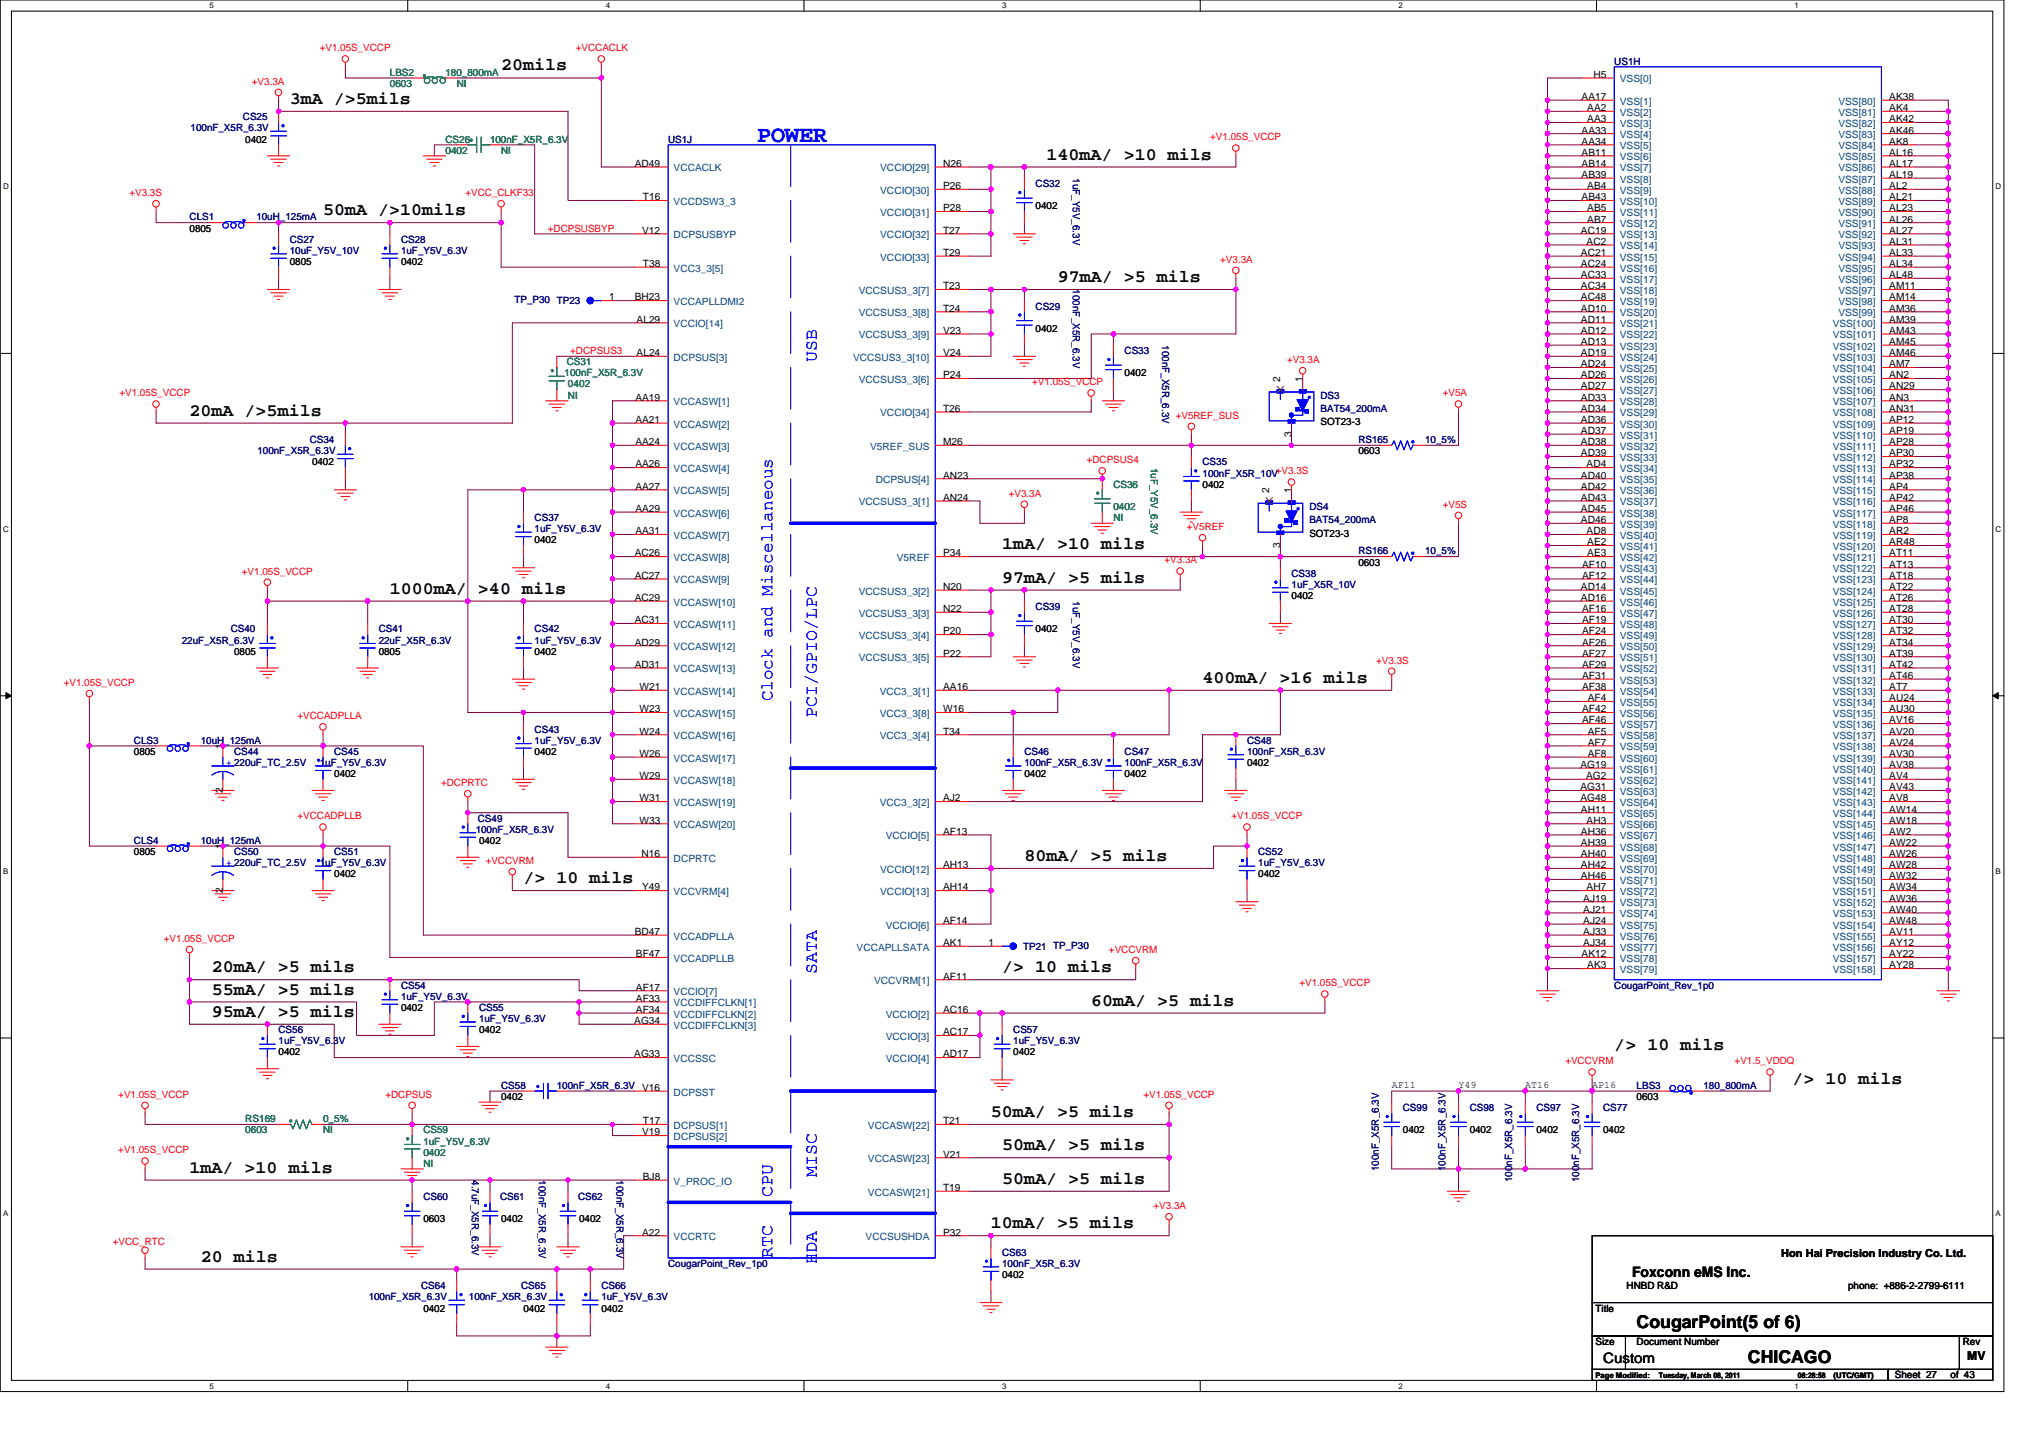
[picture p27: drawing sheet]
<svg xmlns="http://www.w3.org/2000/svg" width="297mm" height="210mm" viewBox="0 0 297 210" stroke-linecap="round" stroke-linejoin="round" font-family="sans-serif">
<defs><g id="words">
<text font-size="3.4" fill="#00f" x="110.6" y="20.7">POWER</text>
<g font-size="2.6">
<text x="73.2" y="10.3">20mils</text>
<text x="42.3" y="15.2">3mA /&gt;5mils</text>
<text x="152.8" y="23.3">140mA/ &gt;10 mils</text>
<text x="47.2" y="31.4">50mA /&gt;10mils</text>
<text x="154.5" y="41.2">97mA/ &gt;5 mils</text>
<text x="27.7" y="60.7">20mA /&gt;5mils</text>
<text x="146.3" y="80.2">1mA/ &gt;10 mils</text>
<text x="56.9" y="86.7">1000mA/ &gt;40 mils</text>
<text x="146.3" y="85.1">97mA/ &gt;5 mils</text>
<text x="175.6" y="99.7">400mA/ &gt;16 mils</text>
<text x="149.6" y="125.7">80mA/ &gt;5 mils</text>
<text x="76.5" y="129">/&gt; 10 mils</text>
<text x="30.9" y="142">20mA/ &gt;5 mils</text>
<text x="146.3" y="142">/&gt; 10 mils</text>
<text x="30.9" y="145.2">55mA/ &gt;5 mils</text>
<text x="30.9" y="148.5">95mA/ &gt;5 mils</text>
<text x="159.4" y="146.8">60mA/ &gt;5 mils</text>
<text x="235.8" y="153.4">/&gt; 10 mils</text>
<text x="261.8" y="158.2">/&gt; 10 mils</text>
<text x="144.7" y="163.1">50mA/ &gt;5 mils</text>
<text x="146.3" y="168">50mA/ &gt;5 mils</text>
<text x="27.7" y="171.2">1mA/ &gt;10 mils</text>
<text x="146.3" y="172.8">50mA/ &gt;5 mils</text>
<text x="144.7" y="179.3">10mA/ &gt;5 mils</text>
<text x="29.3" y="184.2">20 mils</text>
<text x="239" y="193.9">CougarPoint(5 of 6)</text>
<text x="255.3" y="199.1">CHICAGO</text>
</g>
<g font-size="2.6" fill="#00f">
<text x="119.3" y="52.8" transform="rotate(-90 119.3 52.8)">USB</text>
<text x="112.8" y="102.4" transform="rotate(-90 112.8 102.4)">Clock and Miscellaneous</text>
<text x="119.3" y="104.9" transform="rotate(-90 119.3 104.9)">PCI/GPIO/LPC</text>
<text x="119.3" y="142.2" transform="rotate(-90 119.3 142.2)">SATA</text>
<text x="119.3" y="171.8" transform="rotate(-90 119.3 171.8)">MISC</text>
<text x="112.8" y="174.8" transform="rotate(-90 112.8 174.8)">CPU</text>
<text x="112.8" y="183.7" transform="rotate(-90 112.8 183.7)">RTC</text>
<text x="119.3" y="184.5" transform="rotate(-90 119.3 184.5)">HDA</text>
</g>
<g font-size="2.1">
<text x="238.4" y="186.4">Foxconn eMS Inc.</text>
<text x="234.1" y="199.1">Custom</text>
</g>
<text font-size="1.8" x="287.3" y="198.5">MV</text>
<text font-size="1.6" x="260.1" y="183.6">Hon Hai Precision Industry Co. Ltd.</text>
<g font-size="1.5" fill="#f00">
<text x="46.7" y="7.5">+V1.05S_VCCP</text>
<text x="84.1" y="7.5">+VCCACLK</text>
<text x="36.8" y="12.4">+V3.3A</text>
<text x="176.7" y="20.5">+V1.05S_VCCP</text>
<text x="18.9" y="28.6">+V3.3S</text>
<text x="68" y="28.6">+VCC_CLKF33</text>
<text x="80" y="33.8">+DCPSUSBYP</text>
<text x="178.2" y="38.4">+V3.3A</text>
<text x="83.3" y="51.7">+DCPSUS3</text>
<text x="188" y="53">+V3.3A</text>
<text x="17.4" y="57.9">+V1.05S_VCCP</text>
<text x="150.7" y="56.3">+V1.05S_VCCP</text>
<text x="210.7" y="57.9">+V5A</text>
<text x="171.7" y="61.1">+V5REF_SUS</text>
<text x="158.7" y="67.6">+DCPSUS4</text>
<text x="147.3" y="72.5">+V3.3A</text>
<text x="173.3" y="77.4">+V5REF</text>
<text x="210.7" y="74.1">+V5S</text>
<text x="35.3" y="83.9">+V1.05S_VCCP</text>
<text x="170.1" y="82.3">+V3.3A</text>
<text x="9.3" y="100.2">+V1.05S_VCCP</text>
<text x="201" y="96.9">+V3.3S</text>
<text x="43.5" y="105">+VCCADPLLA</text>
<text x="43.5" y="119.7">+VCCADPLLB</text>
<text x="64.4" y="114.8">+DCPRTC</text>
<text x="179.8" y="119.7">+V1.05S_VCCP</text>
<text x="70.9" y="126.2">+VCCVRM</text>
<text x="23.9" y="137.5">+V1.05S_VCCP</text>
<text x="161.9" y="139.2">+VCCVRM</text>
<text x="189.8" y="144">+V1.05S_VCCP</text>
<text x="228.6" y="155.4">+VCCVRM</text>
<text x="253.3" y="155.4">+V1.5_VDDQ</text>
<text x="17.3" y="160.3">+V1.05S_VCCP</text>
<text x="56.3" y="160.3">+DCPSUS</text>
<text x="167" y="160.3">+V1.05S_VCCP</text>
<text x="17.3" y="168.4">+V1.05S_VCCP</text>
<text x="168.5" y="176.6">+V3.3A</text>
<text x="16.5" y="181.8">+VCC_RTC</text>
</g>
<g font-size="1.5" fill="#008000">
<text x="56.9" y="11.1">LBS2</text>
<text x="65.1" y="11.1">180_800mA</text>
<text x="56.9" y="12.7">0603</text>
<text x="66.7" y="12.7">NI</text>
<text x="65.1" y="20.8">CS26</text>
<text x="65.1" y="22.5">0402</text>
<text x="71.6" y="20.8">100nF_X5R_6.3V</text>
<text x="73.2" y="22.5">NI</text>
<text x="82.8" y="53.3">CS31</text>
<text x="82.5" y="55">100nF_X5R_6.3V</text>
<text x="82.9" y="56.6">0402</text>
<text x="82.9" y="58.2">NI</text>
<text x="162.6" y="71.2">CS36</text>
<text x="168.1" y="68.3" transform="rotate(90 168.1 68.3)">1uF_Y5V_6.3V</text>
<text x="162.6" y="74.5">0402</text>
<text x="162.6" y="76.1">NI</text>
<text x="35.8" y="163.9">RS169</text>
<text x="35.8" y="165.5">0603</text>
<text x="47.2" y="163.9">0_5%</text>
<text x="47.2" y="165.5">NI</text>
<text x="61.8" y="165.5">CS59</text>
<text x="61.8" y="167.1">1uF_Y5V_6.3V</text>
<text x="61.8" y="168.8">0402</text>
<text x="61.8" y="170.4">NI</text>
</g>
<g font-size="1.5">
<text x="232.7" y="11.4">H5</text>
<text x="231" y="14.6">AA17</text>
<text x="231.8" y="16.2">AA2</text>
<text x="231.8" y="17.9">AA3</text>
<text x="275.9" y="14.6">AK38</text>
<text x="275.9" y="16.2">AK4</text>
<text x="275.9" y="17.9">AK42</text>
<text x="35.8" y="20.8">0402</text>
<text x="231" y="21.1">AA34</text>
<text x="231" y="22.7">AB11</text>
<text x="231" y="19.5">AA33</text>
<text x="275.9" y="19.5">AK46</text>
<text x="275.9" y="21.1">AK8</text>
<text x="275.9" y="22.7">AL16</text>
<text x="92.7" y="24.4">AD49</text>
<text x="93.9" y="29.3">T16</text>
<text x="137.7" y="24.4">N26</text>
<text x="137.7" y="27.6">P26</text>
<text x="231" y="24.4">AB14</text>
<text x="231" y="26">AB39</text>
<text x="231" y="29.3">AB43</text>
<text x="231.8" y="27.6">AB4</text>
<text x="275.9" y="24.4">AL17</text>
<text x="275.9" y="26">AL19</text>
<text x="275.9" y="27.6">AL2</text>
<text x="275.9" y="29.3">AL21</text>
<text x="27.7" y="33.8">0805</text>
<text x="93.8" y="34.1">V12</text>
<text x="137.7" y="30.9">P28</text>
<text x="137.7" y="34.1">T27</text>
<text x="151.2" y="30.6">0402</text>
<text x="230.9" y="34.1">AC19</text>
<text x="231.7" y="35.8">AC2</text>
<text x="231.8" y="30.9">AB5</text>
<text x="231.8" y="32.5">AB7</text>
<text x="275.9" y="30.9">AL23</text>
<text x="275.9" y="32.5">AL26</text>
<text x="275.9" y="34.1">AL27</text>
<text x="275.9" y="35.8">AL31</text>
<text x="42.3" y="38.7">0805</text>
<text x="58.6" y="38.7">0402</text>
<text x="93.9" y="39">T38</text>
<text x="137.7" y="37.4">T29</text>
<text x="230.9" y="37.4">AC21</text>
<text x="230.9" y="39">AC24</text>
<text x="230.9" y="40.6">AC33</text>
<text x="275.9" y="40.6">AL48</text>
<text x="275.9" y="39">AL34</text>
<text x="275.9" y="37.4">AL33</text>
<text x="89" y="43.9">1</text>
<text x="92.7" y="43.9">BH23</text>
<text x="93" y="47.1">AL29</text>
<text x="137.7" y="45.5">T24</text>
<text x="137.7" y="42.2">T23</text>
<text x="230.9" y="42.2">AC34</text>
<text x="230.9" y="43.9">AC48</text>
<text x="230.9" y="45.5">AD10</text>
<text x="230.9" y="47.1">AD11</text>
<text x="275.9" y="47.1">AM39</text>
<text x="275.9" y="42.2">AM11</text>
<text x="275.9" y="43.9">AM14</text>
<text x="275.9" y="45.5">AM36</text>
<text x="93" y="52">AL24</text>
<text x="137.7" y="48.7">V23</text>
<text x="137.7" y="52">V24</text>
<text x="151.2" y="48.5">0402</text>
<text x="230.9" y="48.7">AD12</text>
<text x="230.9" y="50.4">AD13</text>
<text x="230.9" y="52">AD19</text>
<text x="230.9" y="53.6">AD24</text>
<text x="275.9" y="50.4">AM45</text>
<text x="275.9" y="52">AM46</text>
<text x="275.9" y="53.6">AM7</text>
<text x="275.9" y="48.7">AM43</text>
<text x="92.8" y="58.5">AA19</text>
<text x="137.7" y="55.2">P24</text>
<text x="164.2" y="55">0402</text>
<text x="187" y="55.8" transform="rotate(-90 187 55.8)">2</text>
<text x="190.2" y="55.8" transform="rotate(-90 190.2 55.8)">1</text>
<text x="230.9" y="55.2">AD26</text>
<text x="230.9" y="56.9">AD27</text>
<text x="230.9" y="58.5">AD33</text>
<text x="275.9" y="55.2">AN2</text>
<text x="275.9" y="56.9">AN29</text>
<text x="275.9" y="58.5">AN3</text>
<text x="92.8" y="61.8">AA21</text>
<text x="92.8" y="65">AA24</text>
<text x="137.7" y="65">M26</text>
<text x="137.7" y="60.1">T26</text>
<text x="188.6" y="63.8" transform="rotate(-90 188.6 63.8)">3</text>
<text x="192.8" y="62.1">SOT23-3</text>
<text x="230.9" y="60.1">AD34</text>
<text x="230.9" y="61.8">AD36</text>
<text x="230.9" y="63.4">AD37</text>
<text x="230.9" y="65">AD38</text>
<text x="275.9" y="60.1">AN31</text>
<text x="275.9" y="61.8">AP12</text>
<text x="275.9" y="63.4">AP19</text>
<text x="275.9" y="65">AP28</text>
<text x="45.6" y="68">0402</text>
<text x="92.8" y="71.5">AA27</text>
<text x="92.8" y="68.3">AA26</text>
<text x="137.7" y="69.9">AN23</text>
<text x="175.6" y="71.2">0402</text>
<text x="198.4" y="66.3">0603</text>
<text x="230.9" y="66.6">AD39</text>
<text x="230.9" y="69.9">AD40</text>
<text x="230.9" y="71.5">AD42</text>
<text x="231.7" y="68.3">AD4</text>
<text x="275.9" y="66.6">AP30</text>
<text x="275.9" y="68.3">AP32</text>
<text x="275.9" y="69.9">AP38</text>
<text x="275.9" y="71.5">AP4</text>
<text x="92.8" y="74.8">AA29</text>
<text x="137.7" y="73.1">AN24</text>
<text x="185.3" y="72" transform="rotate(-90 185.3 72)">2</text>
<text x="188.6" y="72" transform="rotate(-90 188.6 72)">1</text>
<text x="230.9" y="73.1">AD43</text>
<text x="230.9" y="74.8">AD45</text>
<text x="230.9" y="76.4">AD46</text>
<text x="275.9" y="73.1">AP42</text>
<text x="275.9" y="74.8">AP46</text>
<text x="275.9" y="76.4">AP8</text>
<text x="78.1" y="79.4">0402</text>
<text x="92.7" y="81.3">AC26</text>
<text x="92.8" y="78">AA31</text>
<text x="137.7" y="81.3">P34</text>
<text x="187" y="80" transform="rotate(-90 187 80)">3</text>
<text x="191.2" y="78.4">SOT23-3</text>
<text x="198.4" y="82.6">0603</text>
<text x="231.1" y="82.9">AF10</text>
<text x="231.7" y="78">AD8</text>
<text x="231.8" y="81.3">AE3</text>
<text x="231.8" y="79.6">AE2</text>
<text x="275.9" y="78">AR2</text>
<text x="275.9" y="79.6">AR48</text>
<text x="275.9" y="81.3">AT11</text>
<text x="275.9" y="82.9">AT13</text>
<text x="92.7" y="84.5">AC27</text>
<text x="92.7" y="87.8">AC29</text>
<text x="137.7" y="86.1">N20</text>
<text x="137.7" y="89.4">N22</text>
<text x="188.6" y="87.5">0402</text>
<text x="230.9" y="87.8">AD16</text>
<text x="230.9" y="86.1">AD14</text>
<text x="231.1" y="84.5">AF12</text>
<text x="231.1" y="89.4">AF16</text>
<text x="275.9" y="84.5">AT18</text>
<text x="275.9" y="86.1">AT22</text>
<text x="275.9" y="87.8">AT26</text>
<text x="275.9" y="89.4">AT28</text>
<text x="34.2" y="95.6">0805</text>
<text x="55.3" y="95.6">0805</text>
<text x="78.1" y="95.6">0402</text>
<text x="92.7" y="91">AC31</text>
<text x="92.7" y="94.3">AD29</text>
<text x="137.7" y="92.6">P20</text>
<text x="137.7" y="95.9">P22</text>
<text x="151.2" y="92.4">0402</text>
<text x="231.1" y="91">AF19</text>
<text x="231.1" y="92.6">AF24</text>
<text x="231.1" y="94.3">AF26</text>
<text x="231.1" y="95.9">AF27</text>
<text x="275.9" y="91">AT30</text>
<text x="275.9" y="92.6">AT32</text>
<text x="275.9" y="94.3">AT34</text>
<text x="275.9" y="95.9">AT39</text>
<text x="92.7" y="97.5">AD31</text>
<text x="93.4" y="100.8">W21</text>
<text x="137.7" y="100.8">AA16</text>
<text x="231.1" y="97.5">AF29</text>
<text x="231.1" y="99.1">AF31</text>
<text x="231.1" y="100.8">AF38</text>
<text x="275.9" y="97.5">AT42</text>
<text x="275.9" y="99.1">AT46</text>
<text x="275.9" y="100.8">AT7</text>
<text x="93.4" y="104">W23</text>
<text x="93.4" y="107.3">W24</text>
<text x="137.7" y="107.3">T34</text>
<text x="137.7" y="104">W16</text>
<text x="231.1" y="104">AF42</text>
<text x="231.1" y="105.6">AF46</text>
<text x="231.9" y="102.4">AF4</text>
<text x="231.9" y="107.3">AF5</text>
<text x="275.9" y="102.4">AU24</text>
<text x="275.9" y="104">AU30</text>
<text x="275.9" y="105.6">AV16</text>
<text x="275.9" y="107.3">AV20</text>
<text x="19.6" y="110.2">0805</text>
<text x="32.5" y="109.4" transform="rotate(-90 32.5 109.4)">1</text>
<text x="48.8" y="113.5">0402</text>
<text x="78.1" y="110.2">0402</text>
<text x="93.4" y="110.5">W26</text>
<text x="93.4" y="113.8">W29</text>
<text x="149.6" y="113.5">0402</text>
<text x="164.2" y="113.5">0402</text>
<text x="182.1" y="111.9">0402</text>
<text x="230.8" y="112.1">AG19</text>
<text x="231.6" y="113.8">AG2</text>
<text x="231.9" y="108.9">AF7</text>
<text x="231.9" y="110.5">AF8</text>
<text x="275.9" y="108.9">AV24</text>
<text x="275.9" y="110.5">AV30</text>
<text x="275.9" y="112.1">AV38</text>
<text x="275.9" y="113.8">AV4</text>
<text x="32.5" y="115.8" transform="rotate(-90 32.5 115.8)">2</text>
<text x="93.4" y="117">W31</text>
<text x="137.7" y="117">AJ2</text>
<text x="230.8" y="115.4">AG31</text>
<text x="230.8" y="117">AG48</text>
<text x="230.9" y="118.7">AH11</text>
<text x="275.9" y="115.4">AV43</text>
<text x="275.9" y="117">AV8</text>
<text x="275.9" y="118.7">AW14</text>
<text x="19.6" y="124.9">0805</text>
<text x="32.5" y="124" transform="rotate(-90 32.5 124)">1</text>
<text x="70" y="123.2">0402</text>
<text x="93.4" y="120.3">W33</text>
<text x="93.7" y="125.2">N16</text>
<text x="137.7" y="121.9">AF13</text>
<text x="230.9" y="121.9">AH36</text>
<text x="230.9" y="123.5">AH39</text>
<text x="230.9" y="125.2">AH40</text>
<text x="231.7" y="120.3">AH3</text>
<text x="275.9" y="120.3">AW18</text>
<text x="275.9" y="121.9">AW2</text>
<text x="275.9" y="123.5">AW22</text>
<text x="275.9" y="125.2">AW26</text>
<text x="32.5" y="130.4" transform="rotate(-90 32.5 130.4)">2</text>
<text x="48.8" y="128.1">0402</text>
<text x="93.8" y="130">Y49</text>
<text x="137.7" y="126.8">AH13</text>
<text x="137.7" y="130">AH14</text>
<text x="183.7" y="128.1">0402</text>
<text x="230.9" y="126.8">AH42</text>
<text x="230.9" y="128.4">AH46</text>
<text x="231.2" y="131.7">AJ19</text>
<text x="231.7" y="130">AH7</text>
<text x="275.9" y="126.8">AW28</text>
<text x="275.9" y="128.4">AW32</text>
<text x="275.9" y="130">AW34</text>
<text x="275.9" y="131.7">AW36</text>
<text x="92.7" y="136.5">BD47</text>
<text x="137.7" y="134.9">AF14</text>
<text x="231.2" y="136.5">AJ33</text>
<text x="231.2" y="133.3">AJ21</text>
<text x="231.2" y="134.9">AJ24</text>
<text x="275.9" y="133.3">AW40</text>
<text x="275.9" y="134.9">AW48</text>
<text x="275.9" y="136.5">AV11</text>
<text x="92.9" y="139.8">BF47</text>
<text x="137.7" y="143">AF11</text>
<text x="137.7" y="138.2">AK1</text>
<text x="144.4" y="138.2">1</text>
<text x="231" y="139.8">AK12</text>
<text x="231.2" y="138.2">AJ34</text>
<text x="231.8" y="141.4">AK3</text>
<text x="275.9" y="138.2">AY12</text>
<text x="275.9" y="139.8">AY22</text>
<text x="275.9" y="141.4">AY28</text>
<text x="58.6" y="147.6">0402</text>
<text x="92.6" y="149.5">AG34</text>
<text x="92.9" y="146.3">AF33</text>
<text x="92.9" y="147.9">AF34</text>
<text x="92.9" y="144.7">AF17</text>
<text x="137.7" y="147.9">AC16</text>
<text x="40.7" y="154.1">0402</text>
<text x="70" y="150.9">0402</text>
<text x="92.6" y="154.4">AG33</text>
<text x="137.7" y="154.4">AD17</text>
<text x="137.7" y="151.2">AC17</text>
<text x="148" y="154.1">0402</text>
<text x="73.2" y="160.6">0402</text>
<text x="93.8" y="159.3">V16</text>
<text x="203.2" y="158.9">AF11</text>
<text x="213" y="158.9">Y49</text>
<text x="222.8" y="158.9">AT16</text>
<text x="232.5" y="158.9">AP16</text>
<text x="239" y="160.6">0603</text>
<text x="93.8" y="165.8">V19</text>
<text x="93.9" y="164.2">T17</text>
<text x="137.7" y="164.2">T21</text>
<text x="204.9" y="165.5">0402</text>
<text x="214.6" y="165.5">0402</text>
<text x="224.4" y="165.5">0402</text>
<text x="234.1" y="165.5">0402</text>
<text x="93.9" y="172.3">BJ8</text>
<text x="137.7" y="169">V21</text>
<text x="137.7" y="173.9">T19</text>
<text x="61.8" y="178.5">0603</text>
<text x="73.2" y="178.5">0402</text>
<text x="84.6" y="178.5">0402</text>
<text x="93.8" y="180.4">A22</text>
<text x="137.7" y="180.4">P32</text>
<text x="61.8" y="191.5">0402</text>
<text x="76.5" y="191.5">0402</text>
<text x="87.8" y="191.5">0402</text>
<text x="146.3" y="186.6">0402</text>
<text x="233" y="191.5">Title</text>
<text x="237.6" y="188.3">HNBD R&amp;D</text>
<text x="269.9" y="188.3">phone: +886-2-2799-6111</text>
<text x="233" y="196.4">Size</text>
<text x="239" y="196.4">Document Number</text>
<text x="286.6" y="196.4">Rev</text>
<text x="276.7" y="201.3">Sheet 27</text>
<text x="284.9" y="201.3">of 43</text>
</g>
<g font-size="1.5" fill="#000080">
<text x="235.8" y="9.4">US1H</text>
<text x="35.5" y="17.6">CS25</text>
<text x="27.8" y="19.2">100nF_X5R_6.3V</text>
<text x="97.6" y="20.8">US1J</text>
<text x="151.2" y="27.3">CS32</text>
<text x="156.7" y="26" transform="rotate(90 156.7 26)">1uF_Y5V_6.3V</text>
<text x="27.7" y="32.2">CLS1</text>
<text x="37.4" y="32.2">10uH_125mA</text>
<text x="42.3" y="35.5">CS27</text>
<text x="58.6" y="35.5">CS28</text>
<text x="42.3" y="37.1">10uF_Y5V_10V</text>
<text x="58.6" y="37.1">1uF_Y5V_6.3V</text>
<text x="75.1" y="44.2">TP_P30 TP23</text>
<text x="151.2" y="45.2">CS29</text>
<text x="156.7" y="42.3" transform="rotate(90 156.7 42.3)">100nF_X5R_6.3V</text>
<text x="164.2" y="51.7">CS33</text>
<text x="169.7" y="50.4" transform="rotate(90 169.7 50.4)">100nF_X5R_6.3V</text>
<text x="192.8" y="58.2">DS3</text>
<text x="45.2" y="64.7">CS34</text>
<text x="192.8" y="60.2">BAT54_200mA</text>
<text x="198.4" y="64.7">RS165</text>
<text x="208.1" y="64.7">10_5%</text>
<text x="37.6" y="66.3">100nF_X5R_6.3V</text>
<text x="175.6" y="68">CS35</text>
<text x="175.6" y="69.6">100nF_X5R_10V+V3.3S</text>
<text x="78.1" y="76.1">CS37</text>
<text x="78.1" y="77.7">1uF_Y5V_6.3V</text>
<text x="191.2" y="74.5">DS4</text>
<text x="191.2" y="76.4">BAT54_200mA</text>
<text x="198.4" y="81">RS166</text>
<text x="208.1" y="81">10_5%</text>
<text x="151.2" y="89.1">CS39</text>
<text x="156.7" y="87.8" transform="rotate(90 156.7 87.8)">1uF_Y5V_6.3V</text>
<text x="188.6" y="84.2">CS38</text>
<text x="188.6" y="85.9">1uF_X5R_10V</text>
<text x="26.5" y="94">22uF_X5R_6.3V</text>
<text x="33.7" y="92.4">CS40</text>
<text x="55.3" y="92.4">CS41</text>
<text x="55.3" y="94">22uF_X5R_6.3V</text>
<text x="78.1" y="92.4">CS42</text>
<text x="78.1" y="94">1uF_Y5V_6.3V</text>
<text x="78.1" y="107">CS43</text>
<text x="19.6" y="108.6">CLS3</text>
<text x="29.3" y="108.6">10uH_125mA</text>
<text x="34.2" y="110.2">CS44</text>
<text x="46.7" y="111.9">1uF_Y5V_6.3V</text>
<text x="48.8" y="110.2">CS45</text>
<text x="78.1" y="108.6">1uF_Y5V_6.3V</text>
<text x="149.6" y="110.2">CS46</text>
<text x="149.6" y="111.9">100nF_X5R_6.3V</text>
<text x="164.2" y="110.2">CS47</text>
<text x="164.2" y="111.9">100nF_X5R_6.3V</text>
<text x="182.1" y="108.6">CS48</text>
<text x="182.1" y="110.2">100nF_X5R_6.3V</text>
<text x="69.8" y="120">CS49</text>
<text x="19.6" y="123.2">CLS4</text>
<text x="29.3" y="123.2">10uH_125mA</text>
<text x="34.2" y="124.9">CS50</text>
<text x="48.8" y="124.9">CS51</text>
<text x="69.5" y="121.6">100nF_X5R_6.3V</text>
<text x="183.7" y="124.9">CS52</text>
<text x="46.7" y="126.5">1uF_Y5V_6.3V</text>
<text x="183.7" y="126.5">1uF_Y5V_6.3V</text>
<text x="149.4" y="138.7">TP21 TP_P30</text>
<text x="58.6" y="144.4">CS54</text>
<text x="58.6" y="146">1uF_Y5V_6.3V</text>
<text x="70" y="147.6">CS55</text>
<text x="70" y="149.2">1uF_Y5V_6.3V</text>
<text x="235.8" y="144.4">CougarPoint_Rev_1p0</text>
<text x="40.7" y="150.9">CS56</text>
<text x="40.7" y="152.5">1uF_Y5V_6.3V</text>
<text x="148" y="150.9">CS57</text>
<text x="148" y="152.5">1uF_Y5V_6.3V</text>
<text x="73.2" y="159">CS58</text>
<text x="81.3" y="159">100nF_X5R_6.3V</text>
<text x="239" y="159">LBS3</text>
<text x="248.8" y="159">180_800mA</text>
<text x="204.9" y="162.2">CS99</text>
<text x="214.6" y="162.2">CS98</text>
<text x="224.4" y="162.2">CS97</text>
<text x="234.1" y="162.2">CS77</text>
<text x="68.9" y="172.3" transform="rotate(90 68.9 172.3)">4.7uF_X5R_6.3V</text>
<text x="78.7" y="172.3" transform="rotate(90 78.7 172.3)">100nF_X5R_6.3V</text>
<text x="90" y="172.3" transform="rotate(90 90 172.3)">100nF_X5R_6.3V</text>
<text x="201.4" y="171" transform="rotate(-90 201.4 171)">100nF_X5R_6.3V</text>
<text x="211.1" y="171" transform="rotate(-90 211.1 171)">100nF_X5R_6.3V</text>
<text x="220.8" y="172.6" transform="rotate(-90 220.8 172.6)">100nF_X5R_6.3V</text>
<text x="230.6" y="172.6" transform="rotate(-90 230.6 172.6)">100nF_X5R_6.3V</text>
<text x="61.8" y="175.3">CS60</text>
<text x="73" y="175.3">CS61</text>
<text x="84.4" y="175.3">CS62</text>
<text x="97.6" y="185">CougarPoint_Rev_1p0</text>
<text x="146.3" y="183.4">CS63</text>
<text x="146.3" y="185">100nF_X5R_6.3V</text>
<text x="53.8" y="189.9">100nF_X5R_6.3V</text>
<text x="61.5" y="188.3">CS64</text>
<text x="68.5" y="189.9">100nF_X5R_6.3V</text>
<text x="76.1" y="188.3">CS65</text>
<text x="87.8" y="188.3">CS66</text>
<text x="87.8" y="189.9">1uF_Y5V_6.3V</text>
</g>
<g font-size="1.5" fill="#004080">
<text x="236.6" y="15.3">VSS[1]</text>
<text x="236.6" y="16.9">VSS[2]</text>
<text x="236.6" y="12">VSS[0]</text>
<text x="268.5" y="15.3">VSS[80]</text>
<text x="268.5" y="16.9">VSS[81]</text>
<text x="236.6" y="18.5">VSS[3]</text>
<text x="236.6" y="21.8">VSS[5]</text>
<text x="236.6" y="23.4">VSS[6]</text>
<text x="236.6" y="20.2">VSS[4]</text>
<text x="268.5" y="18.5">VSS[82]</text>
<text x="268.5" y="20.2">VSS[83]</text>
<text x="268.5" y="21.8">VSS[84]</text>
<text x="268.5" y="23.4">VSS[85]</text>
<text x="98.4" y="25">VCCACLK</text>
<text x="98.4" y="29.9">VCCDSW3_3</text>
<text x="128.5" y="25">VCCIO[29]</text>
<text x="128.5" y="28.3">VCCIO[30]</text>
<text x="236.6" y="25">VSS[7]</text>
<text x="236.6" y="26.7">VSS[8]</text>
<text x="236.6" y="28.3">VSS[9]</text>
<text x="236.6" y="29.9">VSS[10]</text>
<text x="268.5" y="25">VSS[86]</text>
<text x="268.5" y="26.7">VSS[87]</text>
<text x="268.5" y="28.3">VSS[88]</text>
<text x="268.5" y="29.9">VSS[89]</text>
<text x="98.4" y="34.8">DCPSUSBYP</text>
<text x="128.5" y="31.5">VCCIO[31]</text>
<text x="128.5" y="34.8">VCCIO[32]</text>
<text x="236.6" y="31.5">VSS[11]</text>
<text x="236.6" y="33.2">VSS[12]</text>
<text x="236.6" y="34.8">VSS[13]</text>
<text x="268.5" y="31.5">VSS[90]</text>
<text x="268.5" y="33.2">VSS[91]</text>
<text x="268.5" y="34.8">VSS[92]</text>
<text x="98.4" y="39.7">VCC3_3[5]</text>
<text x="128.5" y="38.1">VCCIO[33]</text>
<text x="236.6" y="36.4">VSS[14]</text>
<text x="236.6" y="38.1">VSS[15]</text>
<text x="236.6" y="39.7">VSS[16]</text>
<text x="236.6" y="41.3">VSS[17]</text>
<text x="268.5" y="36.4">VSS[93]</text>
<text x="268.5" y="41.3">VSS[96]</text>
<text x="268.5" y="39.7">VSS[95]</text>
<text x="268.5" y="38.1">VSS[94]</text>
<text x="98.4" y="47.8">VCCIO[14]</text>
<text x="98.4" y="44.6">VCCAPLLDMI2</text>
<text x="125.4" y="46.2">VCCSUS3_3[8]</text>
<text x="125.4" y="42.9">VCCSUS3_3[7]</text>
<text x="236.6" y="42.9">VSS[18]</text>
<text x="236.6" y="44.6">VSS[19]</text>
<text x="236.6" y="46.2">VSS[20]</text>
<text x="236.6" y="47.8">VSS[21]</text>
<text x="267.6" y="47.8">VSS[100]</text>
<text x="268.5" y="42.9">VSS[97]</text>
<text x="268.5" y="44.6">VSS[98]</text>
<text x="268.5" y="46.2">VSS[99]</text>
<text x="98.4" y="52.7">DCPSUS[3]</text>
<text x="124.6" y="52.7">VCCSUS3_3[10]</text>
<text x="125.4" y="49.4">VCCSUS3_3[9]</text>
<text x="236.6" y="49.4">VSS[22]</text>
<text x="236.6" y="51.1">VSS[23]</text>
<text x="236.6" y="52.7">VSS[24]</text>
<text x="267.6" y="51.1">VSS[102]</text>
<text x="267.6" y="52.7">VSS[103]</text>
<text x="267.6" y="49.4">VSS[101]</text>
<text x="98.4" y="59.2">VCCASW[1]</text>
<text x="125.4" y="55.9">VCCSUS3_3[6]</text>
<text x="236.6" y="54.3">VSS[25]</text>
<text x="236.6" y="55.9">VSS[26]</text>
<text x="236.6" y="57.6">VSS[27]</text>
<text x="236.6" y="59.2">VSS[28]</text>
<text x="267.6" y="54.3">VSS[104]</text>
<text x="267.6" y="55.9">VSS[105]</text>
<text x="267.6" y="57.6">VSS[106]</text>
<text x="267.6" y="59.2">VSS[107]</text>
<text x="98.4" y="62.4">VCCASW[2]</text>
<text x="98.4" y="65.7">VCCASW[3]</text>
<text x="127.1" y="65.7">V5REF_SUS</text>
<text x="128.5" y="60.8">VCCIO[34]</text>
<text x="236.6" y="60.8">VSS[29]</text>
<text x="236.6" y="62.4">VSS[30]</text>
<text x="236.6" y="64.1">VSS[31]</text>
<text x="236.6" y="65.7">VSS[32]</text>
<text x="267.6" y="60.8">VSS[108]</text>
<text x="267.6" y="62.4">VSS[109]</text>
<text x="267.6" y="64.1">VSS[110]</text>
<text x="267.6" y="65.7">VSS[111]</text>
<text x="98.4" y="68.9">VCCASW[4]</text>
<text x="127.9" y="70.6">DCPSUS[4]</text>
<text x="236.6" y="67.3">VSS[33]</text>
<text x="236.6" y="68.9">VSS[34]</text>
<text x="236.6" y="70.6">VSS[35]</text>
<text x="267.6" y="67.3">VSS[112]</text>
<text x="267.6" y="68.9">VSS[113]</text>
<text x="267.6" y="70.6">VSS[114]</text>
<text x="98.4" y="72.2">VCCASW[5]</text>
<text x="98.4" y="75.4">VCCASW[6]</text>
<text x="125.4" y="73.8">VCCSUS3_3[1]</text>
<text x="236.6" y="72.2">VSS[36]</text>
<text x="236.6" y="73.8">VSS[37]</text>
<text x="236.6" y="75.4">VSS[38]</text>
<text x="236.6" y="77.1">VSS[39]</text>
<text x="267.6" y="73.8">VSS[116]</text>
<text x="267.6" y="75.4">VSS[117]</text>
<text x="267.6" y="77.1">VSS[118]</text>
<text x="267.6" y="72.2">VSS[115]</text>
<text x="98.4" y="78.7">VCCASW[7]</text>
<text x="98.4" y="81.9">VCCASW[8]</text>
<text x="131" y="81.9">V5REF</text>
<text x="236.6" y="83.6">VSS[43]</text>
<text x="236.6" y="78.7">VSS[40]</text>
<text x="236.6" y="81.9">VSS[42]</text>
<text x="236.6" y="80.3">VSS[41]</text>
<text x="267.6" y="78.7">VSS[119]</text>
<text x="267.6" y="80.3">VSS[120]</text>
<text x="267.6" y="81.9">VSS[121]</text>
<text x="267.6" y="83.6">VSS[122]</text>
<text x="98.4" y="85.2">VCCASW[9]</text>
<text x="98.4" y="88.4">VCCASW[10]</text>
<text x="125.4" y="86.8">VCCSUS3_3[2]</text>
<text x="236.6" y="85.2">VSS[44]</text>
<text x="236.6" y="88.4">VSS[46]</text>
<text x="236.6" y="86.8">VSS[45]</text>
<text x="267.6" y="85.2">VSS[123]</text>
<text x="267.6" y="86.8">VSS[124]</text>
<text x="267.6" y="88.4">VSS[125]</text>
<text x="98.4" y="91.7">VCCASW[11]</text>
<text x="98.4" y="95">VCCASW[12]</text>
<text x="125.4" y="90.1">VCCSUS3_3[3]</text>
<text x="125.4" y="93.3">VCCSUS3_3[4]</text>
<text x="236.6" y="90.1">VSS[47]</text>
<text x="236.6" y="91.7">VSS[48]</text>
<text x="236.6" y="93.3">VSS[49]</text>
<text x="236.6" y="95">VSS[50]</text>
<text x="267.6" y="90.1">VSS[126]</text>
<text x="267.6" y="91.7">VSS[127]</text>
<text x="267.6" y="93.3">VSS[128]</text>
<text x="267.6" y="95">VSS[129]</text>
<text x="98.4" y="98.2">VCCASW[13]</text>
<text x="98.4" y="101.5">VCCASW[14]</text>
<text x="125.4" y="96.6">VCCSUS3_3[5]</text>
<text x="128.5" y="101.5">VCC3_3[1]</text>
<text x="236.6" y="96.6">VSS[51]</text>
<text x="236.6" y="98.2">VSS[52]</text>
<text x="236.6" y="99.8">VSS[53]</text>
<text x="236.6" y="101.5">VSS[54]</text>
<text x="267.6" y="98.2">VSS[131]</text>
<text x="267.6" y="99.8">VSS[132]</text>
<text x="267.6" y="101.5">VSS[133]</text>
<text x="267.6" y="96.6">VSS[130]</text>
<text x="98.4" y="104.7">VCCASW[15]</text>
<text x="98.4" y="107.9">VCCASW[16]</text>
<text x="128.5" y="107.9">VCC3_3[4]</text>
<text x="128.5" y="104.7">VCC3_3[8]</text>
<text x="236.6" y="103.1">VSS[55]</text>
<text x="236.6" y="104.7">VSS[56]</text>
<text x="236.6" y="106.3">VSS[57]</text>
<text x="236.6" y="107.9">VSS[58]</text>
<text x="267.6" y="103.1">VSS[134]</text>
<text x="267.6" y="104.7">VSS[135]</text>
<text x="267.6" y="106.3">VSS[136]</text>
<text x="267.6" y="107.9">VSS[137]</text>
<text x="98.4" y="111.2">VCCASW[17]</text>
<text x="236.6" y="109.6">VSS[59]</text>
<text x="236.6" y="111.2">VSS[60]</text>
<text x="236.6" y="112.8">VSS[61]</text>
<text x="267.6" y="109.6">VSS[138]</text>
<text x="267.6" y="111.2">VSS[139]</text>
<text x="267.6" y="112.8">VSS[140]</text>
<text x="98.4" y="114.4">VCCASW[18]</text>
<text x="98.4" y="117.7">VCCASW[19]</text>
<text x="128.5" y="117.7">VCC3_3[2]</text>
<text x="236.6" y="114.4">VSS[62]</text>
<text x="236.6" y="116.1">VSS[63]</text>
<text x="236.6" y="117.7">VSS[64]</text>
<text x="236.6" y="119.3">VSS[65]</text>
<text x="267.6" y="114.4">VSS[141]</text>
<text x="267.6" y="116.1">VSS[142]</text>
<text x="267.6" y="117.7">VSS[143]</text>
<text x="267.6" y="119.3">VSS[144]</text>
<text x="98.4" y="125.8">DCPRTC</text>
<text x="98.4" y="120.9">VCCASW[20]</text>
<text x="129.4" y="122.6">VCCIO[5]</text>
<text x="236.6" y="120.9">VSS[66]</text>
<text x="236.6" y="122.6">VSS[67]</text>
<text x="236.6" y="124.2">VSS[68]</text>
<text x="236.6" y="125.8">VSS[69]</text>
<text x="267.6" y="120.9">VSS[145]</text>
<text x="267.6" y="122.6">VSS[146]</text>
<text x="267.6" y="124.2">VSS[147]</text>
<text x="267.6" y="125.8">VSS[148]</text>
<text x="98.4" y="130.7">VCCVRM[4]</text>
<text x="128.5" y="127.5">VCCIO[12]</text>
<text x="128.5" y="130.7">VCCIO[13]</text>
<text x="236.6" y="127.5">VSS[70]</text>
<text x="236.6" y="129.1">VSS[71]</text>
<text x="236.6" y="130.7">VSS[72]</text>
<text x="267.6" y="127.5">VSS[149]</text>
<text x="267.6" y="129.1">VSS[150]</text>
<text x="267.6" y="130.7">VSS[151]</text>
<text x="98.4" y="137.2">VCCADPLLA</text>
<text x="129.4" y="135.6">VCCIO[6]</text>
<text x="236.6" y="132.3">VSS[73]</text>
<text x="236.6" y="137.2">VSS[76]</text>
<text x="236.6" y="134">VSS[74]</text>
<text x="236.6" y="135.6">VSS[75]</text>
<text x="267.6" y="132.3">VSS[152]</text>
<text x="267.6" y="134">VSS[153]</text>
<text x="267.6" y="135.6">VSS[154]</text>
<text x="267.6" y="137.2">VSS[155]</text>
<text x="98.4" y="140.5">VCCADPLLB</text>
<text x="125.1" y="138.8">VCCAPLLSATA</text>
<text x="127.7" y="143.7">VCCVRM[1]</text>
<text x="236.6" y="138.8">VSS[77]</text>
<text x="236.6" y="140.5">VSS[78]</text>
<text x="236.6" y="142.1">VSS[79]</text>
<text x="267.6" y="138.8">VSS[156]</text>
<text x="267.6" y="140.5">VSS[157]</text>
<text x="267.6" y="142.1">VSS[158]</text>
<text x="98.4" y="147">VCCDIFFCLKN[1]</text>
<text x="98.4" y="148.6">VCCDIFFCLKN[2]</text>
<text x="98.4" y="145.3">VCCIO[7]</text>
<text x="129.4" y="148.6">VCCIO[2]</text>
<text x="98.4" y="155.1">VCCSSC</text>
<text x="98.4" y="150.2">VCCDIFFCLKN[3]</text>
<text x="129.4" y="155.1">VCCIO[4]</text>
<text x="129.4" y="151.8">VCCIO[3]</text>
<text x="98.4" y="160">DCPSST</text>
<text x="98.4" y="164.8">DCPSUS[1]</text>
<text x="98.4" y="166.5">DCPSUS[2]</text>
<text x="126.7" y="164.8">VCCASW[22]</text>
<text x="98.4" y="173">V_PROC_IO</text>
<text x="126.7" y="169.7">VCCASW[23]</text>
<text x="126.7" y="174.6">VCCASW[21]</text>
<text x="98.4" y="181.1">VCCRTC</text>
<text x="126.4" y="181.1">VCCSUSHDA</text>
</g>
<g font-size="1.5" fill="#00f">
<text x="33" y="111.9">+ 220uF_TC_2.5V</text>
<text x="33" y="126.5">+ 220uF_TC_2.5V</text>
</g>
<g font-size="1.2">
<text x="30.6" y="1.2">5</text>
<text x="88.5" y="1.2">4</text>
<text x="146.3" y="1.2">3</text>
<text x="204.2" y="1.2">2</text>
<text x="262.1" y="1.2">1</text>
<text x=".5" y="27.6">D</text>
<text x="291.4" y="27.6">D</text>
<text x=".5" y="77.6">C</text>
<text x="291.4" y="77.6">C</text>
<text x=".5" y="127.6">B</text>
<text x="291.4" y="127.6">B</text>
<text x=".5" y="177.6">A</text>
<text x="291.4" y="177.6">A</text>
<text x="30.6" y="202.8">5</text>
<text x="88.5" y="202.8">4</text>
<text x="146.3" y="202.8">3</text>
<text x="204.2" y="202.8">2</text>
<text x="262.1" y="202.8">1</text>
</g>
<g font-size="1.1">
<text x="233" y="201.1">Page Modified:</text>
<text x="242.2" y="201.1">Tuesday, March 08, 2011</text>
<text x="262.6" y="201.1">08:28:58</text>
<text x="267.8" y="201.1">(UTC/GMT)</text>
</g>
</g></defs>
<path d="M0 0h292.6v203.2h-292.6zM1.7 1.6h289.3v200h-289.3z" fill="none" stroke="#000" stroke-width=".15"/>
<g fill="#fff">
<path d="M30.6 .2h.6v1.3h-.6z"/>
<path d="M30.6 201.8h.6v1.3h-.6z"/>
</g>
<path d="M59.5 0v1.6M59.5 201.6v1.6" fill="none" stroke="#000" stroke-width=".15"/>
<g fill="#fff">
<path d="M88.5 .2h.6v1.3h-.6z"/>
<path d="M88.5 201.8h.6v1.3h-.6z"/>
</g>
<path d="M117.4 0v1.6M117.4 201.6v1.6" fill="none" stroke="#000" stroke-width=".15"/>
<g fill="#fff">
<path d="M146.3 .2h.7v1.3h-.7z"/>
<path d="M146.3 201.8h.7v1.3h-.7z"/>
</g>
<path d="M175.3 0v1.6M175.3 201.6v1.6" fill="none" stroke="#000" stroke-width=".15"/>
<g fill="#fff">
<path d="M204.2 .2h.6v1.3h-.6z"/>
<path d="M204.2 201.8h.6v1.3h-.6z"/>
</g>
<path d="M233.1 0v1.6M233.1 201.6v1.6" fill="none" stroke="#000" stroke-width=".15"/>
<g fill="#fff">
<path d="M262.1 .2h.6v1.3h-.6z"/>
<path d="M262.1 201.8h.6v1.3h-.6z"/>
<path d="M.5 26.6h.8v1.3h-.8z"/>
<path d="M291.4 26.6h.9v1.3h-.9z"/>
<path d="M.5 76.6h.8v1.3h-.8z"/>
<path d="M291.4 76.6h.9v1.3h-.9z"/>
</g>
<path d="M0 51.6h1.7M291 51.6h1.6" fill="none" stroke="#000" stroke-width=".15"/>
<g fill="#fff">
<path d="M.5 126.6h.7v1.3h-.7z"/>
<path d="M291.4 126.6h.8v1.3h-.8z"/>
</g>
<path d="M0 101.6h1.7M291 101.6h1.6" fill="none" stroke="#000" stroke-width=".15"/>
<path d="M.9 101.1l.8 .5-.8 .4zM291 101.6l.8-.5v.9z" fill="#000" stroke="#000" stroke-width=".15"/>
<g fill="#fff">
<path d="M.5 176.6h.7v1.2h-.7z"/>
<path d="M291.4 176.6h.8v1.2h-.8z"/>
</g>
<path d="M0 151.6h1.7M291 151.6h1.6M232.5 200h43.2v1.6h-43.2zM232.5 195.1h4.9v4.9h-4.9zM232.5 180.4h58.5v9.8h-58.5zM232.5 190.2h58.5v4.9h-58.5zM237.4 195.1h48.7v4.9h-48.7zM275.7 200h15.3v1.6h-15.3zM286.1 195.1h4.9v4.9h-4.9z" fill="none" stroke="#000" stroke-width=".15"/>
<g fill="none" stroke="#800040" stroke-width=".15">
<path d="M40.7 14.6v1.7h42.2v13h9.8M50.4 9.8v1.6h9.8M66.7 11.4h21.1M87.8 11.4v13h4.9M87.8 9.8v1.6M226 14.6h4.9M226 16.3h4.9M226 17.9h4.9M226 19.5h4.9M226 16.3v1.6M226 17.9v1.6M226 19.5v1.6"/>
<path d="M226 14.6v1.7M230.9 11.4h-4.9v3.2M279.7 14.6h4.8v1.7M279.7 16.3h4.8M279.7 17.9h4.8M279.7 19.5h4.8M284.5 16.3v1.6M284.5 17.9v1.6M284.5 19.5v1.6M22.8 30.9v1.6h8.1M37.4 32.5h3.3M40.7 32.5v1.6"/>
<path d="M40.7 32.5h16.2M56.9 32.5h16.3M56.9 32.5v1.6M66.7 21.1h-3.3v1.7M73.2 32.5v6.5h19.5M73.2 21.1h4.9v13h14.6M73.2 30.9v1.6M141.5 24.4h3.2M141.5 34.1h3.2M141.5 30.9h3.2M141.5 27.6h3.2M144.7 24.4v3.2"/>
<path d="M144.7 34.1v3.3h-3.2M144.7 27.6v3.3M144.7 30.9v3.2M144.7 24.4h4.9M149.6 32.5v1.6M149.6 24.4v1.6M180.5 22.8v1.6h-30.9M226 22.8v1.6M226 21.1v1.7M226 26v1.6M226 29.3v1.6M226 34.1v1.7"/>
<path d="M226 37.4v1.6M226 35.8v1.6M226 24.4v1.6M226 27.6v1.7M226 39v1.6M226 30.9v1.6M226 32.5v1.6M226 21.1h4.9M226 22.8h4.9M226 24.4h4.9M226 26h4.9M226 27.6h4.9"/>
<path d="M226 29.3h4.9M226 30.9h4.9M226 32.5h4.9M226 34.1h4.9M226 35.8h4.9M226 37.4h4.9M226 39h4.9M279.7 21.1h4.8M279.7 22.8h4.8M279.7 24.4h4.8M279.7 26h4.8M279.7 27.6h4.8"/>
<path d="M279.7 29.3h4.8M279.7 30.9h4.8M279.7 32.5h4.8M279.7 34.1h4.8M279.7 35.8h4.8M279.7 37.4h4.8M279.7 39h4.8M284.5 22.8v1.6M284.5 21.1v1.7M284.5 26v1.6M284.5 29.3v1.6M284.5 34.1v1.7"/>
<path d="M284.5 37.4v1.6M284.5 35.8v1.6M284.5 24.4v1.6M284.5 27.6v1.7M284.5 39v1.6M284.5 30.9v1.6M284.5 32.5v1.6M40.7 40.6v1.7M56.9 40.6v1.7M81.3 52h11.4M89.4 43.9h3.3M92.7 47.1h-17.9v14.7h-24.4"/>
<path d="M92.7 58.5h-3.3v3.3M141.5 48.8h3.2M141.5 45.5h3.2M141.5 42.3h3.2M144.7 42.3h4.9M144.7 48.8v3.2h-3.2M144.7 45.5v3.3M144.7 42.3v3.2M149.6 42.3v1.6M149.6 50.4v1.6M149.6 42.3h30.9M159.4 58.5v1.7h-17.9"/>
<path d="M162.6 56.9v1.6M162.6 48.8h-3.2v6.5h-17.9M162.6 48.8v1.6M180.5 40.6v1.7M180.5 42.3v6.5h-17.9M190.2 55.3v1.6M226 48.8v1.6M226 42.3v1.6M226 40.6v1.7M226 43.9v1.6M226 47.1v1.7M226 53.7v1.6"/>
<path d="M226 56.9v1.6M226 58.5v1.7M226 50.4v1.6M226 52v1.7M226 55.3v1.6M226 40.6h4.9M226 42.3h4.9M226 43.9h4.9M226 45.5h4.9M226 47.1h4.9M226 48.8h4.9M226 50.4h4.9"/>
<path d="M226 52h4.9M226 53.7h4.9M226 55.3h4.9M226 56.9h4.9M226 58.5h4.9M226 45.5v1.6M279.7 40.6h4.8M279.7 42.3h4.8M279.7 43.9h4.8M279.7 45.5h4.8M279.7 47.1h4.8M279.7 48.8h4.8"/>
<path d="M279.7 50.4h4.8M279.7 52h4.8M279.7 53.7h4.8M279.7 55.3h4.8M279.7 56.9h4.8M279.7 58.5h4.8M284.5 45.5v1.6M284.5 48.8v1.6M284.5 42.3v1.6M284.5 40.6v1.7M284.5 43.9v1.6M284.5 47.1v1.7"/>
<path d="M284.5 53.7v1.6M284.5 56.9v1.6M284.5 58.5v1.7M284.5 50.4v1.6M284.5 52v1.7M284.5 55.3v1.6M22.8 60.2v1.6h27.6M50.4 69.9v1.6M50.4 61.8v1.6M76.5 71.5h12.9M76.5 71.5v3.3M76.5 71.5h-8.2v16.3"/>
<path d="M89.4 78v3.3M89.4 74.8v3.2M89.4 71.5v3.3M89.4 68.3v3.2M89.4 65v3.3M89.4 78h3.3M89.4 74.8h3.3M89.4 71.5h3.3M89.4 68.3h3.3M89.4 65h3.3M89.4 61.8h3.3M89.4 61.8v3.2"/>
<path d="M141.5 65h32.5M141.5 73.2h1.6v3.2h6.5v-1.6M141.5 69.9h19.5M174 65v1.7M174 73.2v1.6M174 63.4v1.6M174 65h14.6M175.6 79.7v1.6M187 78v3.3M188.6 71.5v1.7M188.6 65h13M188.6 61.8v3.2"/>
<path d="M213 60.2v4.8h-4.9M213 76.4v4.9h-4.9M226 74.8v1.6M226 69.9v1.6M226 71.5v1.7M226 63.4v1.6M226 60.2v1.6M226 66.7v1.6M226 61.8v1.6M226 73.2v1.6M226 65v1.7M226 68.3v1.6"/>
<path d="M226 76.4v1.6M226 78v1.7M226 79.7v1.6M226 60.2h4.9M226 61.8h4.9M226 63.4h4.9M226 65h4.9M226 66.7h4.9M226 68.3h4.9M226 69.9h4.9M226 71.5h4.9M226 73.2h4.9"/>
<path d="M226 74.8h4.9M226 76.4h4.9M226 78h4.9M226 79.7h4.9M279.7 60.2h4.8M279.7 61.8h4.8M279.7 63.4h4.8M279.7 65h4.8M279.7 66.7h4.8M279.7 68.3h4.8M279.7 69.9h4.8M279.7 71.5h4.8"/>
<path d="M279.7 73.2h4.8M279.7 74.8h4.8M279.7 76.4h4.8M279.7 78h4.8M279.7 79.7h4.8M284.5 74.8v1.6M284.5 69.9v1.6M284.5 71.5v1.7M284.5 63.4v1.6M284.5 60.2v1.6M284.5 66.7v1.6M284.5 61.8v1.6"/>
<path d="M284.5 73.2v1.6M284.5 65v1.7M284.5 68.3v1.6M284.5 76.4v1.6M284.5 78v1.7M284.5 79.7v1.6M39 86.2v1.6M39 87.8h14.7M39 87.8v3.2M53.7 87.8h14.6M53.7 87.8v3.2M68.3 87.8h8.2"/>
<path d="M68.3 87.8v16.2h8.2M76.5 87.8h12.9M76.5 87.8v3.2M76.5 81.3v1.6M76.5 97.5v1.7M89.4 97.5v3.3M89.4 94.3v3.2M89.4 91v3.3M89.4 87.8v3.2M89.4 84.5v3.3M89.4 81.3v3.2M89.4 97.5h3.3"/>
<path d="M89.4 94.3h3.3M89.4 91h3.3M89.4 87.8h3.3M89.4 84.5h3.3M89.4 81.3h3.3M141.5 81.3h34.1M141.5 92.7h3.2M141.5 89.4h3.2M141.5 86.2h3.2M144.7 86.2h4.9M144.7 92.7v3.2h-3.2M144.7 89.4v3.3"/>
<path d="M144.7 86.2v3.2M149.6 94.3v1.6M149.6 86.2v1.6M172.4 84.5v1.7h-22.8M175.6 81.3h11.4M187 81.3h14.6M187 81.3v1.6M187 89.4v1.6M203.2 99.2v1.6h-16.2M226 81.3v1.6M226 94.3v1.6M226 95.9v1.6"/>
<path d="M226 84.5v1.7M226 87.8v1.6M226 89.4v1.6M226 82.9v1.6M226 92.7v1.6M226 91v1.7M226 99.2v1.6M226 97.5v1.7M226 86.2v1.6M226 81.3h4.9M226 82.9h4.9M226 84.5h4.9"/>
<path d="M226 86.2h4.9M226 87.8h4.9M226 89.4h4.9M226 91h4.9M226 92.7h4.9M226 94.3h4.9M226 95.9h4.9M226 97.5h4.9M226 99.2h4.9M279.7 81.3h4.8M279.7 82.9h4.8M279.7 84.5h4.8"/>
<path d="M279.7 86.2h4.8M279.7 87.8h4.8M279.7 89.4h4.8M279.7 91h4.8M279.7 92.7h4.8M279.7 94.3h4.8M279.7 95.9h4.8M279.7 97.5h4.8M279.7 99.2h4.8M284.5 81.3v1.6M284.5 94.3v1.6M284.5 95.9v1.6"/>
<path d="M284.5 84.5v1.7M284.5 87.8v1.6M284.5 89.4v1.6M284.5 82.9v1.6M284.5 92.7v1.6M284.5 91v1.7M284.5 99.2v1.6M284.5 97.5v1.7M284.5 86.2v1.6M13.1 108.9h9.7M13.1 108.9v14.6h9.7M13.1 102.4v6.5"/>
<path d="M29.3 108.9h17.9M47.2 108.9h14.6v27.6h30.9M47.2 107.3v1.6M68.3 117.1v1.6h14.6v6.5h9.8M76.5 104h12.9M76.5 104v1.7M76.5 112.2v1.6M89.4 110.6v3.2M89.4 107.3v3.3M89.4 104v3.3M89.4 100.8v3.2M89.4 113.8h3.3"/>
<path d="M89.4 110.6h3.3M89.4 107.3h3.3M89.4 104h3.3M89.4 100.8h3.3M89.4 113.8v3.3M89.4 117.1v3.2h3.3M89.4 117.1h3.3M141.5 104h6.5v4.9M141.5 100.8h13M141.5 107.3h21.1M154.5 100.8h16.2M154.5 100.8v3.2h-6.5"/>
<path d="M162.6 107.3v1.6M170.7 100.8h16.3M170.7 100.8v6.5h-8.1M180.5 113.8v1.6M187 100.8v6.5h-11.4v9.8h-34.1M226 112.2v1.6M226 115.4v1.7M226 113.8v1.6M226 100.8v1.6M226 107.3v1.6M226 104v1.7M226 110.6v1.6"/>
<path d="M226 108.9v1.7M226 105.7v1.6M226 102.4v1.6M226 117.1v1.6M226 118.7v1.6M226 100.8h4.9M226 102.4h4.9M226 104h4.9M226 105.7h4.9M226 107.3h4.9M226 108.9h4.9M226 110.6h4.9"/>
<path d="M226 112.2h4.9M226 113.8h4.9M226 115.4h4.9M226 117.1h4.9M226 118.7h4.9M279.7 100.8h4.8M279.7 102.4h4.8M279.7 104h4.8M279.7 105.7h4.8M279.7 107.3h4.8M279.7 108.9h4.8M279.7 110.6h4.8"/>
<path d="M279.7 112.2h4.8M279.7 113.8h4.8M279.7 115.4h4.8M279.7 117.1h4.8M279.7 118.7h4.8M284.5 113.8v1.6M284.5 115.4v1.7M284.5 100.8v1.6M284.5 107.3v1.6M284.5 104v1.7M284.5 110.6v1.6M284.5 108.9v1.7"/>
<path d="M284.5 105.7v1.6M284.5 102.4v1.6M284.5 117.1v1.6M284.5 118.7v1.6M284.5 112.2v1.6M27.7 139.8v3.3M29.3 123.5h17.9M47.2 123.5h9.7v16.3h35.8M47.2 121.9v1.6M74.8 128.4v1.6h17.9M141.5 121.9h3.2v4.9M141.5 126.8h3.2"/>
<path d="M141.5 130h3.2M141.5 138.2h3.2M144.7 130v4.9h-3.2M144.7 126.8v3.2M182.1 130v1.7M182.1 121.9v1.6h-4.9v3.3h-32.5M226 125.2h4.9M226 126.8h4.9M226 128.4h4.9M226 130h4.9M226 131.7h4.9M226 133.3h4.9"/>
<path d="M226 134.9h4.9M226 133.3v1.6M226 136.5v1.7M226 134.9v1.6M226 128.4v1.6M226 125.2v1.6M226 131.7v1.6M226 130v1.7M226 126.8v1.6M226 138.2v1.6M226 121.9v1.6M226 120.3v1.6"/>
<path d="M226 139.8v1.6M226 123.5v1.7M226 136.5h4.9M226 138.2h4.9M226 139.8h4.9M226 120.3h4.9M226 121.9h4.9M226 123.5h4.9M279.7 125.2h4.8M279.7 126.8h4.8M279.7 128.4h4.8M279.7 130h4.8"/>
<path d="M279.7 131.7h4.8M279.7 133.3h4.8M279.7 134.9h4.8M279.7 136.5h4.8M279.7 138.2h4.8M279.7 139.8h4.8M279.7 120.3h4.8M279.7 121.9h4.8M279.7 123.5h4.8M284.5 123.5v1.7M284.5 134.9v1.6M284.5 136.5v1.7"/>
<path d="M284.5 128.4v1.6M284.5 125.2v1.6M284.5 131.7v1.6M284.5 130v1.7M284.5 126.8v1.6M284.5 121.9v1.6M284.5 120.3v1.6M284.5 139.8v1.6M284.5 133.3v1.6M284.5 138.2v1.6M27.7 143.1h56.9v1.6h8.1M27.7 143.1v3.2"/>
<path d="M27.7 146.3v3.3h21.1v4.8h43.9M76.5 159.3h-4.9v1.6M82.9 159.3h9.8M84.6 146.3h8.1M84.6 146.3v1.6M84.6 147.9v1.7h8.1M84.6 146.3h-21.2v4.9h-11.3v-4.9h-24.4M84.6 147.9h8.1M141.5 147.9h1.6M141.5 151.2h1.6M143.1 147.9h3.2M143.1 151.2v3.2h-1.6"/>
<path d="M143.1 147.9v3.3M146.3 147.9v1.7M146.3 156.1v1.6M165.9 141.4v1.7h-24.4M193.5 146.3v1.6h-47.2M213 159.3h9.8v1.6M222.8 159.3h9.7M226 141.4v3.3M226 141.4h4.9M232.5 159.3v1.6M232.5 157.7v1.6M232.5 159.3h9.7"/>
<path d="M258.5 157.7v1.6h-9.7M279.7 141.4h4.8M284.5 141.4v3.3M21.2 162.6v1.6h19.5M21.2 170.7v1.6h39M47.2 164.2h13M60.2 164.2h29.2v1.6h3.3M60.2 172.3h11.4M60.2 172.3v1.6M60.2 162.6v1.6M71.6 172.3h11.3M71.6 172.3v1.6"/>
<path d="M82.9 172.3v1.6M82.9 172.3h9.8M89.4 164.2h3.3M141.5 169.1h29.2M141.5 164.2h29.2M170.7 162.6v1.6M170.7 178.8v1.6h-26M170.7 169.1v4.8h-29.2M170.7 164.2v4.9M203.2 167.4v3.3h9.8M203.2 160.9v-1.6h9.8v1.6M213 170.7h9.8"/>
<path d="M213 167.4v3.3M213 170.7v3.2M222.8 167.4v3.3M232.5 167.4v3.3h-9.7M21.2 183.7v1.6h45.5M60.2 180.4v1.7M66.7 185.3h14.6v1.6M66.7 185.3v1.6M66.7 193.4v1.7h14.6M71.6 180.4v1.7M81.3 193.4v1.7M81.3 185.3h4.9v1.6"/>
<path d="M81.3 195.1v1.6M82.9 180.4v1.7M86.2 193.4v1.7h-4.9M92.7 180.4h-1.6v4.9h-4.9M141.5 180.4h3.2M144.7 188.6v1.6M144.7 180.4v1.7"/>
</g>
<g fill="#f0f" stroke="#f0f" stroke-width=".15">
<circle cx="144.7" cy="24.4" r=".32"/>
<circle cx="144.7" cy="34.1" r=".31"/>
<circle cx="144.7" cy="27.6" r=".32"/>
<circle cx="149.6" cy="24.4" r=".32"/>
<circle cx="144.7" cy="42.3" r=".31"/>
<circle cx="144.7" cy="48.8" r=".32"/>
<circle cx="149.6" cy="42.3" r=".31"/>
<circle cx="180.5" cy="42.3" r=".31"/>
<circle cx="162.6" cy="48.8" r=".32"/>
<circle cx="161" cy="69.9" r=".32"/>
<circle cx="144.7" cy="180.4" r=".31"/>
<circle cx="170.7" cy="169.1" r=".32"/>
<circle cx="143.1" cy="151.2" r=".32"/>
<circle cx="146.3" cy="147.9" r=".31"/>
<circle cx="143.1" cy="147.9" r=".31"/>
<circle cx="89.4" cy="117" r=".32"/>
<circle cx="89.4" cy="110.5" r=".32"/>
<circle cx="89.5" cy="107.3" r=".31"/>
<circle cx="89.4" cy="104" r=".32"/>
<circle cx="89.4" cy="100.8" r=".32"/>
<circle cx="89.4" cy="97.5" r=".32"/>
<circle cx="89.4" cy="94.3" r=".32"/>
<circle cx="89.5" cy="91" r=".31"/>
<circle cx="89.4" cy="87.8" r=".32"/>
<circle cx="89.4" cy="84.5" r=".32"/>
<circle cx="89.4" cy="81.3" r=".32"/>
<circle cx="89.4" cy="78" r=".32"/>
<circle cx="89.5" cy="74.8" r=".31"/>
<circle cx="89.4" cy="71.5" r=".32"/>
<circle cx="89.4" cy="68.3" r=".32"/>
<circle cx="89.4" cy="65" r=".32"/>
<circle cx="89.4" cy="61.8" r=".32"/>
<circle cx="53.7" cy="87.8" r=".32"/>
<circle cx="39" cy="87.8" r=".32"/>
<circle cx="56.9" cy="143" r=".32"/>
<circle cx="84.6" cy="146.3" r=".32"/>
<circle cx="84.6" cy="147.9" r=".31"/>
<circle cx="89.5" cy="164.2" r=".31"/>
<circle cx="60.2" cy="164.2" r=".31"/>
<circle cx="86.2" cy="185.3" r=".32"/>
<circle cx="81.3" cy="185.3" r=".32"/>
<circle cx="81.3" cy="195.1" r=".32"/>
<circle cx="66.7" cy="185.3" r=".32"/>
<circle cx="82.9" cy="172.3" r=".31"/>
<circle cx="71.6" cy="172.3" r=".31"/>
<circle cx="60.2" cy="172.3" r=".31"/>
<circle cx="144.7" cy="45.5" r=".32"/>
<circle cx="89.4" cy="113.8" r=".32"/>
<circle cx="144.7" cy="30.9" r=".32"/>
<circle cx="226" cy="123.5" r=".31"/>
<circle cx="226" cy="133.3" r=".32"/>
<circle cx="226" cy="136.5" r=".32"/>
<circle cx="226" cy="134.9" r=".32"/>
<circle cx="226" cy="139.8" r=".31"/>
<circle cx="226" cy="128.4" r=".32"/>
<circle cx="226" cy="125.2" r=".32"/>
<circle cx="226" cy="131.7" r=".31"/>
<circle cx="226" cy="130" r=".32"/>
<circle cx="226" cy="126.8" r=".32"/>
<circle cx="226" cy="138.2" r=".32"/>
<circle cx="226" cy="16.3" r=".32"/>
<circle cx="226" cy="19.5" r=".32"/>
<circle cx="226" cy="17.9" r=".31"/>
<circle cx="226" cy="22.8" r=".32"/>
<circle cx="226" cy="14.6" r=".32"/>
<circle cx="226" cy="112.2" r=".32"/>
<circle cx="226" cy="115.4" r=".31"/>
<circle cx="226" cy="21.1" r=".32"/>
<circle cx="226" cy="113.8" r=".32"/>
<circle cx="226" cy="45.5" r=".32"/>
<circle cx="226" cy="26" r=".31"/>
<circle cx="226" cy="29.2" r=".32"/>
<circle cx="226" cy="48.8" r=".32"/>
<circle cx="226" cy="34.1" r=".31"/>
<circle cx="226" cy="37.4" r=".32"/>
<circle cx="226" cy="35.7" r=".32"/>
<circle cx="226" cy="24.4" r=".32"/>
<circle cx="226" cy="42.3" r=".31"/>
<circle cx="226" cy="40.6" r=".32"/>
<circle cx="226" cy="27.6" r=".32"/>
<circle cx="226" cy="43.9" r=".32"/>
<circle cx="226" cy="39" r=".32"/>
<circle cx="226" cy="47.1" r=".32"/>
<circle cx="226" cy="30.9" r=".32"/>
<circle cx="226" cy="32.5" r=".32"/>
<circle cx="226" cy="74.8" r=".31"/>
<circle cx="226" cy="69.9" r=".32"/>
<circle cx="226" cy="53.6" r=".32"/>
<circle cx="226" cy="56.9" r=".32"/>
<circle cx="226" cy="58.5" r=".31"/>
<circle cx="226" cy="71.5" r=".32"/>
<circle cx="226" cy="50.4" r=".31"/>
<circle cx="226" cy="63.4" r=".32"/>
<circle cx="226" cy="60.1" r=".32"/>
<circle cx="226" cy="52" r=".32"/>
<circle cx="226" cy="66.6" r=".31"/>
<circle cx="226" cy="61.8" r=".32"/>
<circle cx="226" cy="73.1" r=".32"/>
<circle cx="226" cy="65" r=".32"/>
<circle cx="226" cy="55.3" r=".32"/>
<circle cx="226" cy="68.3" r=".32"/>
<circle cx="226" cy="76.4" r=".32"/>
<circle cx="226" cy="78" r=".32"/>
<circle cx="226" cy="81.3" r=".32"/>
<circle cx="226" cy="100.8" r=".32"/>
<circle cx="226" cy="94.3" r=".32"/>
<circle cx="226" cy="95.9" r=".32"/>
<circle cx="226" cy="84.5" r=".32"/>
<circle cx="226" cy="87.8" r=".32"/>
<circle cx="226" cy="89.4" r=".32"/>
<circle cx="226" cy="82.9" r=".31"/>
<circle cx="226" cy="79.6" r=".32"/>
<circle cx="226" cy="92.6" r=".32"/>
<circle cx="226" cy="91" r=".31"/>
<circle cx="226" cy="99.2" r=".31"/>
<circle cx="226" cy="97.5" r=".32"/>
<circle cx="226" cy="86.1" r=".32"/>
<circle cx="226" cy="107.3" r=".31"/>
<circle cx="226" cy="104" r=".32"/>
<circle cx="226" cy="110.5" r=".32"/>
<circle cx="226" cy="108.9" r=".32"/>
<circle cx="226" cy="105.7" r=".32"/>
<circle cx="226" cy="102.4" r=".32"/>
<circle cx="226" cy="117" r=".32"/>
<circle cx="226" cy="120.3" r=".32"/>
<circle cx="226" cy="118.7" r=".32"/>
<circle cx="226" cy="121.9" r=".32"/>
<circle cx="226" cy="141.4" r=".32"/>
<circle cx="284.5" cy="123.5" r=".31"/>
<circle cx="284.5" cy="134.9" r=".32"/>
<circle cx="284.5" cy="136.5" r=".32"/>
<circle cx="284.5" cy="139.8" r=".31"/>
<circle cx="284.5" cy="128.4" r=".32"/>
<circle cx="284.5" cy="125.2" r=".32"/>
<circle cx="284.5" cy="131.7" r=".31"/>
<circle cx="284.5" cy="130" r=".32"/>
<circle cx="284.5" cy="126.8" r=".32"/>
<circle cx="284.5" cy="16.3" r=".32"/>
<circle cx="284.5" cy="19.5" r=".32"/>
<circle cx="284.5" cy="17.9" r=".31"/>
<circle cx="284.5" cy="22.8" r=".32"/>
<circle cx="284.5" cy="115.4" r=".31"/>
<circle cx="284.5" cy="21.1" r=".32"/>
<circle cx="284.5" cy="113.8" r=".32"/>
<circle cx="284.5" cy="45.5" r=".32"/>
<circle cx="284.5" cy="26" r=".31"/>
<circle cx="284.5" cy="29.2" r=".32"/>
<circle cx="284.5" cy="48.8" r=".32"/>
<circle cx="284.5" cy="34.1" r=".31"/>
<circle cx="284.5" cy="37.4" r=".32"/>
<circle cx="284.5" cy="35.7" r=".32"/>
<circle cx="284.5" cy="24.4" r=".32"/>
<circle cx="284.5" cy="42.3" r=".31"/>
<circle cx="284.5" cy="40.6" r=".32"/>
<circle cx="284.5" cy="27.6" r=".32"/>
<circle cx="284.5" cy="43.9" r=".32"/>
<circle cx="284.5" cy="39" r=".32"/>
<circle cx="284.5" cy="47.1" r=".32"/>
<circle cx="284.5" cy="30.9" r=".32"/>
<circle cx="284.5" cy="32.5" r=".32"/>
<circle cx="284.5" cy="74.8" r=".31"/>
<circle cx="284.5" cy="69.9" r=".32"/>
<circle cx="284.5" cy="53.6" r=".32"/>
<circle cx="284.5" cy="56.9" r=".32"/>
<circle cx="284.5" cy="58.5" r=".31"/>
<circle cx="284.5" cy="71.5" r=".32"/>
<circle cx="284.5" cy="50.4" r=".31"/>
<circle cx="284.5" cy="63.4" r=".32"/>
<circle cx="284.5" cy="60.1" r=".32"/>
<circle cx="284.5" cy="52" r=".32"/>
<circle cx="284.5" cy="66.6" r=".31"/>
<circle cx="284.5" cy="61.8" r=".32"/>
<circle cx="284.5" cy="73.1" r=".32"/>
<circle cx="284.5" cy="65" r=".32"/>
<circle cx="284.5" cy="55.3" r=".32"/>
<circle cx="284.5" cy="68.3" r=".32"/>
<circle cx="284.5" cy="76.4" r=".32"/>
<circle cx="284.5" cy="78" r=".32"/>
<circle cx="284.5" cy="81.3" r=".32"/>
<circle cx="284.5" cy="100.8" r=".32"/>
<circle cx="284.5" cy="94.3" r=".32"/>
<circle cx="284.5" cy="95.9" r=".32"/>
<circle cx="284.5" cy="84.5" r=".32"/>
<circle cx="284.5" cy="87.8" r=".32"/>
<circle cx="284.5" cy="89.4" r=".32"/>
<circle cx="284.5" cy="82.9" r=".31"/>
<circle cx="284.5" cy="79.6" r=".32"/>
<circle cx="284.5" cy="92.6" r=".32"/>
<circle cx="284.5" cy="91" r=".31"/>
<circle cx="284.5" cy="99.2" r=".31"/>
<circle cx="284.5" cy="97.5" r=".32"/>
<circle cx="284.5" cy="86.1" r=".32"/>
<circle cx="284.5" cy="107.3" r=".31"/>
<circle cx="284.5" cy="104" r=".32"/>
<circle cx="284.5" cy="110.5" r=".32"/>
<circle cx="284.5" cy="108.9" r=".32"/>
<circle cx="284.5" cy="105.7" r=".32"/>
<circle cx="284.5" cy="102.4" r=".32"/>
<circle cx="284.5" cy="117" r=".32"/>
<circle cx="284.5" cy="120.3" r=".32"/>
<circle cx="284.5" cy="118.7" r=".32"/>
<circle cx="284.5" cy="121.9" r=".32"/>
<circle cx="284.5" cy="141.4" r=".32"/>
<circle cx="284.5" cy="133.3" r=".32"/>
<circle cx="284.5" cy="112.2" r=".32"/>
<circle cx="284.5" cy="138.2" r=".32"/>
<circle cx="188.6" cy="65" r=".32"/>
<circle cx="187" cy="81.3" r=".32"/>
<circle cx="175.6" cy="81.3" r=".32"/>
<circle cx="174" cy="65" r=".32"/>
<circle cx="144.7" cy="86.1" r=".32"/>
<circle cx="170.7" cy="100.8" r=".32"/>
<circle cx="154.5" cy="100.8" r=".32"/>
<circle cx="148" cy="104" r=".32"/>
<circle cx="162.6" cy="107.3" r=".31"/>
<circle cx="149.6" cy="86.1" r=".32"/>
<circle cx="144.7" cy="89.4" r=".32"/>
<circle cx="144.7" cy="92.6" r=".32"/>
<circle cx="180.5" cy="107.3" r=".31"/>
<circle cx="187" cy="100.8" r=".32"/>
<circle cx="144.7" cy="130" r=".32"/>
<circle cx="144.7" cy="126.8" r=".32"/>
<circle cx="182.1" cy="123.5" r=".31"/>
<circle cx="40.7" cy="32.5" r=".32"/>
<circle cx="56.9" cy="32.5" r=".32"/>
<circle cx="76.4" cy="87.8" r=".32"/>
<circle cx="76.4" cy="104" r=".32"/>
<circle cx="76.4" cy="71.5" r=".32"/>
<circle cx="39" cy="149.5" r=".32"/>
<circle cx="170.7" cy="164.2" r=".31"/>
<circle cx="68.3" cy="87.8" r=".32"/>
<circle cx="68.3" cy="146.3" r=".32"/>
<circle cx="13" cy="108.9" r=".32"/>
<circle cx="47.2" cy="108.9" r=".32"/>
<circle cx="32.5" cy="108.9" r=".32"/>
<circle cx="47.2" cy="123.5" r=".31"/>
<circle cx="32.6" cy="123.5" r=".31"/>
<circle cx="68.3" cy="118.7" r=".32"/>
<circle cx="40.7" cy="16.3" r=".32"/>
<circle cx="50.4" cy="61.8" r=".32"/>
<circle cx="73.2" cy="32.5" r=".32"/>
<circle cx="27.7" cy="146.3" r=".32"/>
<circle cx="27.7" cy="143" r=".32"/>
<circle cx="87.8" cy="11.4" r=".32"/>
<circle cx="232.5" cy="159.3" r=".32"/>
<circle cx="213" cy="159.3" r=".32"/>
<circle cx="222.7" cy="170.7" r=".32"/>
<circle cx="213" cy="170.7" r=".32"/>
<circle cx="222.7" cy="159.3" r=".32"/>
</g>
<g fill="none" stroke="#f00" stroke-width=".15">
<path d="M40.7 14v.6M40.7 16.3v1.6M50.4 9.1v.7M60.2 11.4h1.6M65.1 11.4h1.6M87.8 9.1v.7M230.9 14.6h4.9M230.9 16.3h4.9M230.9 17.9h4.9M230.9 19.5h4.9M230.9 11.4h4.9M274.8 14.6h4.9"/>
<path d="M274.8 16.3h4.9M274.8 17.9h4.9M274.8 19.5h4.9M22.8 30.2v.7M39 22.8h3.3M39.5 23.2h2.3M40 23.7h1.3M40.5 24.2h.3M40.7 21.1v1.7M40.7 34.1v1.7M40.7 39v1.6M56.9 34.1v1.7"/>
<path d="M56.9 39v1.6M61.8 22.8h3.3M62.3 23.2h2.3M62.8 23.7h1.3M63.3 24.2h.3M73.2 30.2v.7M92.7 24.4h4.9M92.7 29.3h4.9M92.7 34.1h4.9M92.7 39h4.9M136.6 24.4h4.9M136.6 27.6h4.9"/>
<path d="M136.6 30.9h4.9M136.6 34.1h4.9M136.6 37.4h4.9M148 34.1h3.2M148.5 34.6h2.2M148.9 35.1h1.4M149.4 35.6h.4M149.6 26v1.6M149.6 30.9v1.6M180.5 22.1v.7M180.5 40v.6M230.9 21.1h4.9"/>
<path d="M230.9 22.8h4.9M230.9 24.4h4.9M230.9 26h4.9M230.9 27.6h4.9M230.9 29.3h4.9M230.9 30.9h4.9M230.9 32.5h4.9M230.9 34.1h4.9M230.9 35.8h4.9M230.9 37.4h4.9M230.9 39h4.9M274.8 21.1h4.9"/>
<path d="M274.8 22.8h4.9M274.8 24.4h4.9M274.8 26h4.9M274.8 27.6h4.9M274.8 29.3h4.9M274.8 30.9h4.9M274.8 32.5h4.9M274.8 34.1h4.9M274.8 35.8h4.9M274.8 37.4h4.9M274.8 39h4.9M22.8 59.5v.7"/>
<path d="M39 42.3h3.3M39.5 42.8h2.3M40 43.2h1.3M40.5 43.7h.3M55.3 42.3h3.3M55.8 42.8h2.3M56.3 43.2h1.3M56.8 43.7h.3M79.7 58.5h3.2M80.2 59h2.3M80.7 59.5h1.3M81.2 60h.3"/>
<path d="M81.3 52v1.7M81.3 56.9v1.6M92.7 43.9h4.9M92.7 47.1h4.9M92.7 52h4.9M92.7 58.5h4.9M136.6 42.3h4.9M136.6 45.5h4.9M136.6 48.8h4.9M136.6 52h4.9M136.6 55.3h4.9M148 52h3.2"/>
<path d="M148.5 52.5h2.2M148.9 53h1.4M149.4 53.5h.4M149.6 43.9v1.6M149.6 48.8v1.6M159.4 57.9v.6M161 58.5h3.2M161.5 59h2.2M161.9 59.5h1.4M162.5 60h.3M162.6 50.4v1.6M162.6 55.3v1.6"/>
<path d="M190.2 54.6v.7M213 59.5v.7M230.9 40.6h4.9M230.9 42.3h4.9M230.9 43.9h4.9M230.9 45.5h4.9M230.9 47.1h4.9M230.9 48.8h4.9M230.9 50.4h4.9M230.9 52h4.9M230.9 53.7h4.9M230.9 55.3h4.9"/>
<path d="M230.9 56.9h4.9M230.9 58.5h4.9M274.8 40.6h4.9M274.8 42.3h4.9M274.8 43.9h4.9M274.8 45.5h4.9M274.8 47.1h4.9M274.8 48.8h4.9M274.8 50.4h4.9M274.8 52h4.9M274.8 53.7h4.9M274.8 55.3h4.9"/>
<path d="M274.8 56.9h4.9M274.8 58.5h4.9M48.8 71.5h3.3M49.3 72h2.3M49.8 72.5h1.3M50.3 73h.3M50.4 63.4v1.6M50.4 68.3v1.6M92.7 61.8h4.9M92.7 68.3h4.9M92.7 71.5h4.9M92.7 74.8h4.9"/>
<path d="M92.7 65h4.9M92.7 78h4.9M136.6 60.2h4.9M136.6 69.9h4.9M136.6 73.2h4.9M136.6 65h4.9M149.6 74.1v.7M159.4 76.4h3.2M159.8 76.9h2.3M160.3 77.4h1.3M160.8 77.9h.3M161 69.3v2.2"/>
<path d="M161 74.8v1.6M172.4 74.8h3.2M172.8 75.3h2.3M173.3 75.8h1.3M173.8 76.2h.3M174 62.8v.6M174 66.7v1.6M174 71.5v1.7M175.6 79v.7M188.6 70.9v.6M201.6 65h1.6M206.5 65h1.6"/>
<path d="M213 75.8v.6M230.9 60.2h4.9M230.9 61.8h4.9M230.9 63.4h4.9M230.9 66.7h4.9M230.9 68.3h4.9M230.9 69.9h4.9M230.9 71.5h4.9M230.9 73.2h4.9M230.9 74.8h4.9M230.9 76.4h4.9M230.9 65h4.9"/>
<path d="M230.9 78h4.9M230.9 79.7h4.9M274.8 60.2h4.9M274.8 61.8h4.9M274.8 63.4h4.9M274.8 66.7h4.9M274.8 68.3h4.9M274.8 69.9h4.9M274.8 71.5h4.9M274.8 73.2h4.9M274.8 74.8h4.9M274.8 76.4h4.9"/>
<path d="M274.8 65h4.9M274.8 78h4.9M274.8 79.7h4.9M37.4 97.5h3.3M37.9 98h2.3M38.4 98.5h1.3M38.9 99h.3M39 85.5v.7M39 91v1.7M39 95.9v1.6M52.1 97.5h3.2M52.6 98h2.2"/>
<path d="M53 98.5h1.3M53.5 99h.3M53.7 91v1.7M53.7 95.9v1.6M74.8 82.9h3.3M74.8 99.2h3.3M75.3 83.4h2.3M75.3 99.7h2.3M75.8 83.9h1.3M76.3 84.4h.3M92.7 84.5h4.9M92.7 87.8h4.9"/>
<path d="M92.7 91h4.9M92.7 94.3h4.9M92.7 97.5h4.9M92.7 81.3h4.9M136.6 89.4h4.9M136.6 92.7h4.9M136.6 95.9h4.9M136.6 81.3h4.9M136.6 86.2h4.9M148 95.9h3.2M148.5 96.4h2.2M148.9 96.9h1.4"/>
<path d="M149.4 97.4h.4M149.6 87.8v1.6M149.6 92.7v1.6M172.4 83.9v.6M185.4 91h3.2M185.8 91.5h2.3M186.3 92h1.3M186.8 92.5h.4M187 82.9v1.6M187 87.8v1.6M201.6 81.3h1.6M203.2 98.5v.7"/>
<path d="M206.5 81.3h1.6M230.9 82.9h4.9M230.9 84.5h4.9M230.9 87.8h4.9M230.9 89.4h4.9M230.9 91h4.9M230.9 92.7h4.9M230.9 94.3h4.9M230.9 95.9h4.9M230.9 97.5h4.9M230.9 99.2h4.9M230.9 81.3h4.9"/>
<path d="M230.9 86.2h4.9M274.8 82.9h4.9M274.8 84.5h4.9M274.8 87.8h4.9M274.8 89.4h4.9M274.8 91h4.9M274.8 92.7h4.9M274.8 94.3h4.9M274.8 95.9h4.9M274.8 97.5h4.9M274.8 99.2h4.9M274.8 81.3h4.9"/>
<path d="M274.8 86.2h4.9M13.1 101.8v.6M22.8 108.9h1.6M27.7 108.9h1.6M30.9 115.4h3.3M31.4 115.9h2.3M31.9 116.4h1.3M32.4 116.9h.3M45.6 115.4h3.2M46.1 115.9h2.2M46.5 116.4h1.3M47 116.9h.3"/>
<path d="M47.2 106.6v.7M47.2 108.9v1.7M47.2 113.8v1.6M68.3 116.4v.7M68.3 118.7v1.6M74.8 113.8h3.3M75.3 114.3h2.3M75.8 100.1h1.3M75.8 114.8h1.3M76.3 100.6h.3M76.3 115.3h.3M76.5 105.7v1.6"/>
<path d="M76.5 110.6v1.6M92.7 100.8h4.9M92.7 104h4.9M92.7 110.6h4.9M92.7 113.8h4.9M92.7 117.1h4.9M92.7 107.3h4.9M136.6 100.8h4.9M136.6 104h4.9M136.6 117.1h4.9M136.6 107.3h4.9M146.3 115.4h3.3"/>
<path d="M146.8 115.9h2.3M147.3 116.4h1.3M147.8 116.9h.3M148 108.9v1.7M148 113.8v1.6M161 115.4h3.2M161.5 115.9h2.2M161.9 116.4h1.4M162.5 116.9h.3M178.9 115.4h3.2M179.3 115.9h2.3M179.8 116.4h1.3"/>
<path d="M180.3 116.9h.4M230.9 100.8h4.9M230.9 102.4h4.9M230.9 104h4.9M230.9 105.7h4.9M230.9 108.9h4.9M230.9 110.6h4.9M230.9 112.2h4.9M230.9 113.8h4.9M230.9 115.4h4.9M230.9 117.1h4.9M230.9 118.7h4.9"/>
<path d="M230.9 107.3h4.9M274.8 100.8h4.9M274.8 102.4h4.9M274.8 104h4.9M274.8 105.7h4.9M274.8 108.9h4.9M274.8 110.6h4.9M274.8 112.2h4.9M274.8 113.8h4.9M274.8 115.4h4.9M274.8 117.1h4.9M274.8 118.7h4.9"/>
<path d="M274.8 107.3h4.9M22.8 123.5h1.6M27.7 139.1v.7M27.7 123.5h1.6M30.9 130h3.3M31.4 130.5h2.3M31.9 131h1.3M32.4 131.5h.3M32.6 123.5v1.7M32.6 128.4v1.6M45.6 130h3.2M46.1 130.5h2.2"/>
<path d="M46.5 131h1.3M47 131.5h.3M47.2 121.3v.6M66.7 125.2h3.3M67.2 125.7h2.3M67.7 126.2h1.3M68.2 126.6h.3M68.3 123.5v1.7M74.8 127.8v.6M92.7 120.3h4.9M92.7 125.2h4.9M92.7 130h4.9"/>
<path d="M92.7 136.5h4.9M92.7 139.8h4.9M136.6 121.9h4.9M136.6 126.8h4.9M136.6 130h4.9M136.6 138.2h4.9M136.6 134.9h4.9M180.5 131.7h3.2M181 132.2h2.3M181.5 132.7h1.3M181.9 133.1h.4M182.1 121.3v.6"/>
<path d="M182.1 123.5v1.7M182.1 128.4v1.6M230.9 120.3h4.9M230.9 121.9h4.9M230.9 123.5h4.9M230.9 125.2h4.9M230.9 126.8h4.9M230.9 128.4h4.9M230.9 130h4.9M230.9 131.7h4.9M230.9 136.5h4.9M230.9 138.2h4.9"/>
<path d="M230.9 139.8h4.9M230.9 133.3h4.9M230.9 134.9h4.9M274.8 120.3h4.9M274.8 121.9h4.9M274.8 123.5h4.9M274.8 125.2h4.9M274.8 126.8h4.9M274.8 128.4h4.9M274.8 130h4.9M274.8 131.7h4.9M274.8 136.5h4.9"/>
<path d="M274.8 138.2h4.9M274.8 139.8h4.9M274.8 133.3h4.9M274.8 134.9h4.9M37.4 156.1h3.3M37.9 156.5h2.3M38.4 157h1.3M38.9 157.5h.3M39 149.6v1.6M39 154.4v1.7M55.3 149.6h3.3M55.8 150.1h2.3"/>
<path d="M56.3 150.5h1.3M56.8 151h.3M56.9 143.1v1.6M56.9 147.9v1.7M66.7 152.8h3.3M67.2 153.3h2.3M67.7 153.8h1.3M68.2 154.3h.3M68.3 146.3v1.6M68.3 151.2v1.6M76.5 159.3h1.6M81.3 159.3h1.6"/>
<path d="M92.7 159.3h4.9M92.7 154.4h4.9M92.7 147.9h4.9M92.7 146.3h4.9M92.7 144.7h4.9M92.7 149.6h4.9M136.6 154.4h4.9M136.6 147.9h4.9M136.6 151.2h4.9M136.6 143.1h4.9M144.7 157.7h3.3M145.2 158.2h2.3"/>
<path d="M145.7 158.7h1.3M146.2 159.2h.3M146.3 149.6v1.6M146.3 154.4v1.7M165.9 140.8v.6M193.5 145.6v.7M224.4 144.7h3.2M224.9 145.2h2.2M225.4 145.6h1.2M225.8 146.2h.4M230.9 141.4h4.9M232.5 157v.7"/>
<path d="M258.5 157v.7M274.8 141.4h4.9M282.9 144.7h3.2M283.4 145.2h2.3M283.9 145.6h1.3M284.4 146.2h.3M21.2 161.9v.7M21.2 170v.7M40.7 164.2h1.6M45.6 164.2h1.6M58.6 170.7h3.2M59.1 171.2h2.2"/>
<path d="M59.5 171.7h1.4M60 172.1h.3M60.2 161.9v.7M60.2 164.2v1.6M60.2 169.1v1.6M60.2 173.9v1.7M60.2 178.8v1.6M70 160.9h3.2M70.4 161.4h2.3M70.9 161.9h1.3M71.4 162.4h.3M71.6 173.9v1.7"/>
<path d="M71.6 178.8v1.6M82.9 173.9v1.7M82.9 178.8v1.6M92.7 164.2h4.9M92.7 172.3h4.9M92.7 165.8h4.9M136.6 164.2h4.9M136.6 169.1h4.9M136.6 173.9h4.9M170.7 161.9v.7M170.7 178.2v.6M203.2 160.9v1.7"/>
<path d="M203.2 165.8v1.6M211.4 173.9h3.2M211.9 174.4h2.2M212.3 174.9h1.4M212.8 175.4h.4M213 160.9v1.7M213 165.8v1.6M232.5 160.9v1.7M232.5 165.8v1.6M21.2 183v.7M58.6 182.1h3.2M59.1 182.6h2.2"/>
<path d="M59.5 183h1.4M60 183.5h.3M66.7 186.9v1.7M66.7 191.8v1.6M70 182.1h3.2M70.4 182.6h2.3M70.9 183h1.3M71.4 183.5h.3M79.7 196.7h3.2M80.2 197.2h2.3M80.7 197.7h1.3M81.2 198.2h.3"/>
<path d="M81.3 182.1h3.3M81.3 186.9v1.7M81.3 191.8v1.6M81.8 182.6h2.3M82.3 183h1.3M82.8 183.5h.3M86.2 186.9v1.7M86.2 191.8v1.6M92.7 180.4h4.9M136.6 180.4h4.9M143.1 190.2h3.2M143.6 190.7h2.3"/>
<path d="M144.1 191.2h1.3M144.6 191.7h.3M144.7 182.1v1.6M144.7 186.9v1.7"/>
<circle cx="40.7" cy="13.5" r=".48"/>
<circle cx="50.4" cy="8.6" r=".48"/>
<circle cx="87.8" cy="8.6" r=".48"/>
<circle cx="22.8" cy="29.7" r=".48"/>
<circle cx="73.2" cy="29.7" r=".48"/>
<circle cx="180.5" cy="21.6" r=".48"/>
<circle cx="180.5" cy="39.5" r=".48"/>
<circle cx="22.8" cy="59" r=".48"/>
<circle cx="159.3" cy="57.4" r=".48"/>
<circle cx="190.2" cy="54.1" r=".48"/>
<circle cx="213" cy="59" r=".48"/>
<circle cx="149.6" cy="73.6" r=".48"/>
<circle cx="161" cy="68.8" r=".48"/>
<circle cx="174" cy="62.3" r=".48"/>
<circle cx="175.6" cy="78.5" r=".48"/>
<circle cx="188.6" cy="70.4" r=".48"/>
<circle cx="213" cy="75.3" r=".48"/>
<circle cx="39" cy="85" r=".48"/>
<circle cx="172.3" cy="83.4" r=".48"/>
<circle cx="203.2" cy="98" r=".48"/>
<circle cx="13" cy="101.3" r=".48"/>
<circle cx="47.2" cy="106.1" r=".48"/>
<circle cx="68.3" cy="115.9" r=".48"/>
<circle cx="27.7" cy="138.6" r=".48"/>
<circle cx="47.2" cy="120.8" r=".48"/>
<circle cx="74.8" cy="127.3" r=".48"/>
<circle cx="182.1" cy="120.8" r=".48"/>
<circle cx="165.8" cy="140.3" r=".48"/>
<circle cx="193.5" cy="145.1" r=".48"/>
<circle cx="232.5" cy="156.5" r=".48"/>
<circle cx="258.5" cy="156.5" r=".48"/>
<circle cx="21.2" cy="169.5" r=".48"/>
<circle cx="21.2" cy="161.4" r=".48"/>
<circle cx="60.2" cy="161.4" r=".48"/>
<circle cx="170.7" cy="177.7" r=".48"/>
<circle cx="170.7" cy="161.4" r=".48"/>
<circle cx="21.2" cy="182.5" r=".48"/>
</g>
<g fill="none" stroke="#00f" stroke-width=".15">
<path d="M39.5 19.2h2.3M39.5 19.8h2.3M40.7 19.8v1.3M40.7 17.9v1.3M235.8 9.8h39v133.3h-39zM39.5 37.7h2.3M39.5 37.1h2.3M40.7 37.7v1.3M40.7 35.8v1.3M55.8 37.1h2.3M55.8 37.7h2.3M56.9 37.7v1.3"/>
<path d="M56.9 35.8v1.3M97.6 21.1h39v162.6h-39zM148.5 29.6h2.2M148.5 28.9h2.2M149.6 29.6v1.3M149.6 27.6v1.3M148.5 47.5h2.2M148.5 46.8h2.2M149.6 47.5v1.3M149.6 45.5v1.3M161.5 54h2.2M161.5 53.3h2.2"/>
<path d="M162.6 54v1.3M162.6 52v1.3M49.3 67h2.3M49.3 66.3h2.3M50.4 67v1.3M50.4 65v1.3M172.8 69.6h2.3M172.8 70.2h2.3M174 70.2v1.3M174 68.3v1.3M183.7 73.5h6.5v4.2h-6.5zM187 76.7v.9"/>
<path d="M188.6 76.2v.7M188.6 73.6v1M203.2 65l.4-.6 .5 1.3 .5-1.3 .4 1.3 .5-1.3 .5 1.3 .3-.7h.2M37.9 94.6h2.3M37.9 94h2.3M39 94.6v1.3M39 92.7v1.3M52.6 94h2.2M52.6 94.6h2.2M53.7 94.6v1.3M53.7 92.7v1.3M148.5 91.4h2.2"/>
<path d="M148.5 90.7h2.2M149.6 91.4v1.3M149.6 89.4v1.3M185.8 85.8h2.3M185.8 86.5h2.3M187 86.5v1.3M187 84.5v1.3M203.2 81.3l.4-.7 .5 1.3 .5-1.3 .4 1.3 .5-1.3 .5 1.3 .3-.6h.2M24.4 108.9h.5M24.7 108.8h.6h.6M26 108.9l.6-.1 .6 .1M27.2 108.9h.5"/>
<path d="M46.1 111.8h2.2M46.1 112.5h2.2M47.2 112.5v1.3M47.2 110.6v1.2M75.3 108.6h2.3M75.3 109.2h2.3M76.5 109.2v1.4M76.5 107.3v1.3M146.8 112.5h2.3M146.8 111.8h2.3M148 112.5v1.3M148 110.6v1.2"/>
<path d="M24.4 123.5h.5M24.7 123.5l.6-.1 .6 .1M26 123.5l.6-.1 .6 .1M27.2 123.5h.5M30.9 126.5h3.3M30.9 127.8a2.65 2.65 0 0 1 3.2 0M32.6 127.3v1.1M32.6 125.2v1.3M67.2 121.6h2.3M67.2 122.3h2.3M68.3 122.3v1.2M68.3 120.3v1.3"/>
<path d="M181 126.5h2.3M181 127.1h2.3M182.1 127.1v1.3M182.1 125.2v1.3M37.9 152.5h2.3M37.9 153.1h2.3M39 153.1v1.3M39 151.2v1.3M55.8 146h2.3M55.8 146.6h2.3M56.9 146.6v1.3M56.9 144.7v1.3"/>
<path d="M67.2 149.2h2.3M67.2 149.9h2.3M68.3 149.9v1.3M68.3 147.9v1.3M78.1 159.3h1.3M79.4 158.2v2.2M80 158.2v2.2M80 159.3h1.3M145.2 153.1h2.3M145.2 152.5h2.3M146.3 153.1v1.3M146.3 151.2v1.3"/>
<path d="M59.1 176.9h2.2M59.1 177.5h2.2M60.2 177.5v1.3M60.2 175.6v1.3M70.4 176.9h2.3M70.4 177.5h2.3M71.6 177.5v1.3M71.6 175.6v1.3M81.8 176.9h2.3M81.8 177.5h2.3M82.9 177.5v1.3M82.9 175.6v1.3"/>
<path d="M202.1 163.9h2.3M202.1 164.5h2.3M203.2 164.5v1.3M203.2 162.6v1.3M211.9 163.9h2.2M211.9 164.5h2.2M213 164.5v1.3M213 162.6v1.3M231.4 163.9h2.2M231.4 164.5h2.2M232.5 164.5v1.3M232.5 162.6v1.3"/>
<path d="M65.5 190.5h2.3M65.5 189.9h2.3M66.7 190.5v1.3M66.7 188.6v1.3M80.2 190.5h2.3M80.2 189.9h2.3M81.3 190.5v1.3M81.3 188.6v1.3M85.1 189.9h2.2M85.1 190.5h2.2M86.2 190.5v1.3M86.2 188.6v1.3"/>
<path d="M143.6 185.7h2.3M143.6 185h2.3M144.7 185.7v1.2M144.7 183.7v1.3"/>
<circle cx="24.8" cy="109.3" r=".4"/>
<circle cx="26" cy="109.3" r=".39"/>
<circle cx="27.1" cy="109.3" r=".39"/>
<circle cx="24.8" cy="123.9" r=".4"/>
<circle cx="26" cy="123.9" r=".39"/>
<circle cx="27.1" cy="123.9" r=".39"/>
</g>
<g fill="#00f" stroke="#00f" stroke-width=".15">
<path d="M78.4 158.5h.2v.3h-.2z" fill-rule="evenodd"/>
<path d="M78.4 158.5h.2v.3h-.2z" fill-rule="evenodd"/>
<path d="M148.8 89.8h.2v.2h-.2z" fill-rule="evenodd"/>
<path d="M148.8 89.8h.2v.2h-.2z" fill-rule="evenodd"/>
<path d="M206.2 64.4h.2v.2h-.2z" fill-rule="evenodd"/>
<path d="M206.2 64.4h.2v.2h-.2z" fill-rule="evenodd"/>
<path d="M41.2 18.2h.2v.3h-.2z" fill-rule="evenodd"/>
<path d="M41.2 18.2h.2v.3h-.2z" fill-rule="evenodd"/>
<path d="M59.4 175.9h.2v.2h-.2z" fill-rule="evenodd"/>
<path d="M59.4 175.9h.2v.2h-.2z" fill-rule="evenodd"/>
<path d="M52.9 93h.2v.2h-.2z" fill-rule="evenodd"/>
<path d="M52.9 93h.2v.2h-.2z" fill-rule="evenodd"/>
<path d="M231.7 162.9h.3v.2h-.3z" fill-rule="evenodd"/>
<path d="M231.7 162.9h.3v.2h-.3z" fill-rule="evenodd"/>
<path d="M148.8 28h.2v.2h-.2z" fill-rule="evenodd"/>
<path d="M148.8 28h.2v.2h-.2z" fill-rule="evenodd"/>
<path d="M67.2 188.9h.2v.3h-.2z" fill-rule="evenodd"/>
<path d="M67.2 188.9h.2v.3h-.2z" fill-rule="evenodd"/>
<path d="M39.6 93h.2v.2h-.2z" fill-rule="evenodd"/>
<path d="M39.6 93h.2v.2h-.2z" fill-rule="evenodd"/>
<path d="M81.8 188.9h.3v.3h-.3z" fill-rule="evenodd"/>
<path d="M81.8 188.9h.3v.3h-.3z" fill-rule="evenodd"/>
<path d="M56.2 36.1h.2v.3h-.2z" fill-rule="evenodd"/>
<path d="M56.2 36.1h.2v.3h-.2z" fill-rule="evenodd"/>
<path d="M85.4 188.9h.2v.3h-.2z" fill-rule="evenodd"/>
<path d="M85.4 188.9h.2v.3h-.2z" fill-rule="evenodd"/>
<path d="M174.5 68.6h.2v.3h-.2z" fill-rule="evenodd"/>
<path d="M174.5 68.6h.2v.3h-.2z" fill-rule="evenodd"/>
<path d="M186.2 84.9h.2v.2h-.2z" fill-rule="evenodd"/>
<path d="M186.2 84.9h.2v.2h-.2z" fill-rule="evenodd"/>
<path d="M39.9 36.1h.2v.3h-.2z" fill-rule="evenodd"/>
<path d="M39.9 36.1h.2v.3h-.2z" fill-rule="evenodd"/>
<path d="M206.2 80.7h.2v.2h-.2z" fill-rule="evenodd"/>
<path d="M206.2 80.7h.2v.2h-.2z" fill-rule="evenodd"/>
<path d="M27.4 108.5h.2v.2h-.2z" fill-rule="evenodd"/>
<path d="M27.4 108.5h.2v.2h-.2z" fill-rule="evenodd"/>
<path d="M161.8 52.4h.2v.2h-.2z" fill-rule="evenodd"/>
<path d="M161.8 52.4h.2v.2h-.2z" fill-rule="evenodd"/>
<path d="M148.8 45.9h.2v.2h-.2z" fill-rule="evenodd"/>
<path d="M148.8 45.9h.2v.2h-.2z" fill-rule="evenodd"/>
<path d="M67.5 120.7h.3v.2h-.3z" fill-rule="evenodd"/>
<path d="M67.5 120.7h.3v.2h-.3z" fill-rule="evenodd"/>
<path d="M181.3 125.5h.3v.3h-.3z" fill-rule="evenodd"/>
<path d="M181.3 125.5h.3v.3h-.3z" fill-rule="evenodd"/>
<path d="M27.4 123.1h.2v.2h-.2z" fill-rule="evenodd"/>
<path d="M27.4 123.1h.2v.2h-.2z" fill-rule="evenodd"/>
<path d="M67.5 148.3h.3v.2h-.3z" fill-rule="evenodd"/>
<path d="M67.5 148.3h.3v.2h-.3z" fill-rule="evenodd"/>
<path d="M75.7 107.7h.2v.2h-.2z" fill-rule="evenodd"/>
<path d="M75.7 107.7h.2v.2h-.2z" fill-rule="evenodd"/>
<path d="M187.8 74.6h1.6l-.8 1.6z" fill-rule="evenodd"/>
<path d="M186.5 77.6v.4h1v-.4z" fill-rule="evenodd"/>
<path d="M188.1 73.2v.4h1v-.4z" fill-rule="evenodd"/>
<path d="M184.9 73.2v.4h.9v-.4z" fill-rule="evenodd"/>
<path d="M189.5 74.2h.2v.2h-.2z" fill-rule="evenodd"/>
<path d="M187.6 76.1v.1h1.8v-.1z" fill-rule="evenodd"/>
<path d="M187.6 75.8v.4h.2v-.4z" fill-rule="evenodd"/>
<path d="M187.6 75.8v.1h.5v-.1z" fill-rule="evenodd"/>
<path d="M189.3 76.1v.5h.1v-.5z" fill-rule="evenodd"/>
<circle cx="46.5" cy="111" r=".15"/>
<circle cx="82.3" cy="176" r=".15"/>
<circle cx="212.3" cy="163" r=".15"/>
<circle cx="38.4" cy="151.7" r=".15"/>
<circle cx="70.9" cy="176" r=".15"/>
<circle cx="51.1" cy="65.5" r=".15"/>
<circle cx="144.1" cy="184.2" r=".15"/>
<circle cx="147.3" cy="111" r=".15"/>
<circle cx="145.7" cy="151.7" r=".15"/>
<circle cx="56.3" cy="145.2" r=".15"/>
<circle cx="202.6" cy="163" r=".15"/>
<circle cx="187" cy="76.9" r=".32"/>
</g>
<g fill="none" stroke="#008000" stroke-width=".15">
<path d="M61.8 11.4h.5M62.3 11.3l.6-.1 .5 .1M63.6 11.3l.6-.1 .5 .1M64.6 11.4h.5M80.2 54.9h2.3M80.2 55.6h2.3M81.3 55.6v1.3M81.3 53.7v1.2M159.8 73.5h2.3M159.8 72.8h2.3M161 73.5v1.3M161 71.5v1.3"/>
<path d="M42.3 164.2h.2l.3 .6 .5-1.3 .5 1.3 .5-1.3 .4 1.3 .5-1.3 .4 .7M59.1 167.1h2.2M59.1 167.8h2.2M60.2 167.8v1.3M60.2 165.8v1.3"/>
<circle cx="62.4" cy="11.8" r=".4"/>
<circle cx="63.5" cy="11.8" r=".39"/>
<circle cx="64.6" cy="11.8" r=".39"/>
</g>
<g fill="#008000" stroke="#008000" stroke-width=".15">
<path d="M42.4 163.6h.2v.2h-.2z" fill-rule="evenodd"/>
<path d="M42.4 163.6h.2v.2h-.2z" fill-rule="evenodd"/>
<path d="M59.4 166.2h.2v.2h-.2z" fill-rule="evenodd"/>
<path d="M59.4 166.2h.2v.2h-.2z" fill-rule="evenodd"/>
<circle cx="160.3" cy="72" r=".15"/>
<circle cx="62" cy="11" r=".15"/>
<circle cx="80.7" cy="54.1" r=".15"/>
</g>
<path d="M115.5 21.1v162.6M115.5 183.7h.1" fill="none" stroke="#fff" stroke-width=".15" stroke-dasharray="6.1 2"/>
<path d="M115.5 21.1v162.6M115.5 183.7h.1" fill="none" stroke="#00f" stroke-width=".15" stroke-dasharray="6.1 2"/>
<path d="M115.5 76.4h21.1M115.5 112.2h21.1M115.5 159.3h21.1M97.6 175.6h17.9M97.6 167.4h17.9M115.5 177.2h21.1" fill="none" stroke="#00f" stroke-width=".49"/>
<path d="M188.9 76.4h.5v.2h-.5z" fill="#00f"/>
<g fill="none" stroke="#00f" stroke-width=".15">
<path d="M32.6 32.5h.4M32.8 32.4h.6h.6M34.1 32.4h.6h.6M35.3 32.5h.5M86.7 43.9h1.1h-.1M185.4 57.2h6.5v4.2h-6.5zM187 57.4v1M190.2 60v.6h-1.6M190.2 57.4v1M75.3 77.7h2.3M75.3 78.4h2.3M76.5 78.4v1.3"/>
<path d="M76.5 76.4v1.3M183.7 73.5h6.5v4.2h-6.5zM185.4 73.6v1M187 76.7v.9M188.6 76.2v.7h-1.6M188.6 73.6v1M188.6 60.5v.8M188.9 76.4h.5v.2h-.5zM75.3 94h2.3M75.3 94.6h2.3M76.5 94.6v1.3M76.5 92.7v1.3"/>
<path d="M30.9 111.8h3.3M30.9 113.2a2.65 2.65 0 0 1 3.2 0M32.6 112.6v1.2M32.6 110.6v1.2M161.5 112.5h2.2M161.5 111.8h2.2M162.6 112.5v1.3M162.6 110.6v1.2M179.3 110.9h2.3M179.3 110.2h2.3M180.5 110.9v1.3M180.5 108.9v1.3"/>
<path d="M46.1 126.5h2.2M46.1 127.1h2.2M47.2 127.1v1.3M47.2 125.2v1.3M146.5 138.2h-.2h1.2M243.9 159.3h.5M244.2 159.3l.6 .1 .5-.1M247.1 159.3l-1 .1-.6-.1M221.6 163.9h2.3M221.6 164.5h2.3M222.8 164.5v1.3M222.8 162.6v1.3"/>
<circle cx="33" cy="32.9" r=".4"/>
<circle cx="34.1" cy="32.9" r=".4"/>
<circle cx="35.2" cy="32.9" r=".4"/>
<circle cx="244.3" cy="158.9" r=".4"/>
<circle cx="245.4" cy="158.9" r=".4"/>
<circle cx="246.5" cy="158.9" r=".4"/>
</g>
<g fill="#00f" stroke="#00f" stroke-width=".15">
<path d="M187.8 74.6h1.6l-.8 1.6z" fill-rule="evenodd"/>
<path d="M186.5 77.6v.4h1v-.4z" fill-rule="evenodd"/>
<path d="M188.1 73.2v.4h1v-.4z" fill-rule="evenodd"/>
<path d="M184.9 73.2v.4h.9v-.4z" fill-rule="evenodd"/>
<path d="M189.5 74.2h.2v.2h-.2z" fill-rule="evenodd"/>
<path d="M187.6 76.1v.1h1.8v-.1z" fill-rule="evenodd"/>
<path d="M187.6 75.8v.4h.2v-.4z" fill-rule="evenodd"/>
<path d="M187.6 75.8v.1h.5v-.1z" fill-rule="evenodd"/>
<path d="M189.3 76.1v.5h.1v-.5z" fill-rule="evenodd"/>
<path d="M188.9 76.4v.2h.5v-.2z" fill-rule="evenodd"/>
<path d="M189.4 58.4h1.6l-.8 1.6z" fill-rule="evenodd"/>
<path d="M188.1 61.3v.5h1v-.5z" fill-rule="evenodd"/>
<path d="M189.8 56.9v.5h.9v-.5z" fill-rule="evenodd"/>
<path d="M186.5 56.9v.5h1v-.5z" fill-rule="evenodd"/>
<path d="M191.1 57.9h.2v.2h-.2z" fill-rule="evenodd"/>
<path d="M189.3 59.8v.2h1.7v-.2z" fill-rule="evenodd"/>
<path d="M189.3 59.5v.5h.1v-.5z" fill-rule="evenodd"/>
<path d="M189.3 59.5v.2h.5v-.2z" fill-rule="evenodd"/>
<path d="M190.9 59.8v.5h.1v-.5z" fill-rule="evenodd"/>
<path d="M190.6 60.2v.1h.4v-.1z" fill-rule="evenodd"/>
<path d="M189.4 58.4h1.6l-.8 1.6z" fill-rule="evenodd"/>
<path d="M188.1 61.3v.5h1v-.5z" fill-rule="evenodd"/>
<path d="M189.8 56.9v.5h.9v-.5z" fill-rule="evenodd"/>
<path d="M186.5 56.9v.5h1v-.5z" fill-rule="evenodd"/>
<path d="M191.1 57.9h.2v.2h-.2z" fill-rule="evenodd"/>
<path d="M189.3 59.8v.2h1.7v-.2z" fill-rule="evenodd"/>
<path d="M189.3 59.5v.5h.1v-.5z" fill-rule="evenodd"/>
<path d="M189.3 59.5v.2h.5v-.2z" fill-rule="evenodd"/>
<path d="M190.9 59.8v.5h.1v-.5z" fill-rule="evenodd"/>
<path d="M190.6 60.2v.1h.4v-.1z" fill-rule="evenodd"/>
<path d="M222 162.9h.2v.2h-.2z" fill-rule="evenodd"/>
<path d="M222 162.9h.2v.2h-.2z" fill-rule="evenodd"/>
<path d="M75.7 76.8h.2v.2h-.2z" fill-rule="evenodd"/>
<path d="M75.7 76.8h.2v.2h-.2z" fill-rule="evenodd"/>
<path d="M246.8 159.5h.3v.2h-.3z" fill-rule="evenodd"/>
<path d="M246.8 159.5h.3v.2h-.3z" fill-rule="evenodd"/>
<path d="M179.7 109.3h.2v.2h-.2z" fill-rule="evenodd"/>
<path d="M179.7 109.3h.2v.2h-.2z" fill-rule="evenodd"/>
<path d="M35.5 32.1h.2v.2h-.2z" fill-rule="evenodd"/>
<path d="M35.5 32.1h.2v.2h-.2z" fill-rule="evenodd"/>
<path d="M75.7 93h.2v.2h-.2z" fill-rule="evenodd"/>
<path d="M75.7 93h.2v.2h-.2z" fill-rule="evenodd"/>
<path d="M46.4 125.5h.2v.3h-.2z" fill-rule="evenodd"/>
<path d="M46.4 125.5h.2v.3h-.2z" fill-rule="evenodd"/>
<circle cx="187" cy="76.9" r=".32"/>
<circle cx="188.6" cy="60.6" r=".32"/>
<circle cx="86.2" cy="43.9" r=".48"/>
<circle cx="161.9" cy="111" r=".15"/>
<circle cx="148" cy="138.2" r=".48"/>
</g>
<g fill="none" stroke="#f00" stroke-width=".15">
<path d="M30.9 32.5h1.7M35.8 32.5h1.6M66.7 21.1h1.6M71.6 21.1h1.6M87.8 43.9h1.6M187 56.9h.1M190.2 56.9h.1M76.5 74.8v1.6M76.5 79.7v1.6M185.4 73.2h.1M187 78h.1M188.6 73.2h.1"/>
<path d="M188.6 61.8h.1M76.5 91v1.7M76.5 95.9v1.6M32.6 108.9v1.7M32.6 113.8v1.6M162.6 108.9v1.7M162.6 113.8v1.6M180.5 107.3v1.6M180.5 112.2v1.6M47.2 123.5v1.7M47.2 128.4v1.6M144.7 138.2h1.6"/>
<path d="M242.2 159.3h1.7M247.1 159.3h1.7M222.8 160.9v1.7M222.8 165.8v1.6"/>
</g>
<path d="M186.5 56.4l1 1M187.5 56.4l-1 1M184.9 72.7l1 1M185.8 72.7l-1 1" fill="none" stroke="#804000" stroke-width=".15"/>
<path d="M68.3 21.1h1.3M69.6 20v2.3M70.3 20v2.3M70.3 21.1h1.3" fill="none" stroke="#008000" stroke-width=".15"/>
<g fill="#008000" stroke="#008000" stroke-width=".15">
<path d="M68.7 20.4h.2v.2h-.2z" fill-rule="evenodd"/>
<path d="M68.7 20.4h.2v.2h-.2z" fill-rule="evenodd"/>
</g>
<g fill="#f0f" stroke="#f0f" stroke-width=".15">
<circle cx="144.7" cy="24.4" r=".32"/>
<circle cx="144.7" cy="34.1" r=".31"/>
<circle cx="144.7" cy="27.6" r=".32"/>
<circle cx="149.6" cy="24.4" r=".32"/>
<circle cx="144.7" cy="42.3" r=".31"/>
<circle cx="144.7" cy="48.8" r=".32"/>
<circle cx="149.6" cy="42.3" r=".31"/>
<circle cx="180.5" cy="42.3" r=".31"/>
<circle cx="162.6" cy="48.8" r=".32"/>
<circle cx="161" cy="69.9" r=".32"/>
<circle cx="144.7" cy="180.4" r=".31"/>
<circle cx="170.7" cy="169.1" r=".32"/>
<circle cx="143.1" cy="151.2" r=".32"/>
<circle cx="146.3" cy="147.9" r=".31"/>
<circle cx="143.1" cy="147.9" r=".31"/>
<circle cx="89.4" cy="117" r=".32"/>
<circle cx="89.4" cy="110.5" r=".32"/>
<circle cx="89.5" cy="107.3" r=".31"/>
<circle cx="89.4" cy="104" r=".32"/>
<circle cx="89.4" cy="100.8" r=".32"/>
<circle cx="89.4" cy="97.5" r=".32"/>
<circle cx="89.4" cy="94.3" r=".32"/>
<circle cx="89.5" cy="91" r=".31"/>
<circle cx="89.4" cy="87.8" r=".32"/>
<circle cx="89.4" cy="84.5" r=".32"/>
<circle cx="89.4" cy="81.3" r=".32"/>
<circle cx="89.4" cy="78" r=".32"/>
<circle cx="89.5" cy="74.8" r=".31"/>
<circle cx="89.4" cy="71.5" r=".32"/>
<circle cx="89.4" cy="68.3" r=".32"/>
<circle cx="89.4" cy="65" r=".32"/>
<circle cx="89.4" cy="61.8" r=".32"/>
<circle cx="53.7" cy="87.8" r=".32"/>
<circle cx="39" cy="87.8" r=".32"/>
<circle cx="56.9" cy="143" r=".32"/>
<circle cx="84.6" cy="146.3" r=".32"/>
<circle cx="84.6" cy="147.9" r=".31"/>
<circle cx="89.5" cy="164.2" r=".31"/>
<circle cx="60.2" cy="164.2" r=".31"/>
<circle cx="86.2" cy="185.3" r=".32"/>
<circle cx="81.3" cy="185.3" r=".32"/>
<circle cx="81.3" cy="195.1" r=".32"/>
<circle cx="66.7" cy="185.3" r=".32"/>
<circle cx="82.9" cy="172.3" r=".31"/>
<circle cx="71.6" cy="172.3" r=".31"/>
<circle cx="60.2" cy="172.3" r=".31"/>
<circle cx="144.7" cy="45.5" r=".32"/>
<circle cx="89.4" cy="113.8" r=".32"/>
<circle cx="144.7" cy="30.9" r=".32"/>
<circle cx="226" cy="123.5" r=".31"/>
<circle cx="226" cy="133.3" r=".32"/>
<circle cx="226" cy="136.5" r=".32"/>
<circle cx="226" cy="134.9" r=".32"/>
<circle cx="226" cy="139.8" r=".31"/>
<circle cx="226" cy="128.4" r=".32"/>
<circle cx="226" cy="125.2" r=".32"/>
<circle cx="226" cy="131.7" r=".31"/>
<circle cx="226" cy="130" r=".32"/>
<circle cx="226" cy="126.8" r=".32"/>
<circle cx="226" cy="138.2" r=".32"/>
<circle cx="226" cy="16.3" r=".32"/>
<circle cx="226" cy="19.5" r=".32"/>
<circle cx="226" cy="17.9" r=".31"/>
<circle cx="226" cy="22.8" r=".32"/>
<circle cx="226" cy="14.6" r=".32"/>
<circle cx="226" cy="112.2" r=".32"/>
<circle cx="226" cy="115.4" r=".31"/>
<circle cx="226" cy="21.1" r=".32"/>
<circle cx="226" cy="113.8" r=".32"/>
<circle cx="226" cy="45.5" r=".32"/>
<circle cx="226" cy="26" r=".31"/>
<circle cx="226" cy="29.2" r=".32"/>
<circle cx="226" cy="48.8" r=".32"/>
<circle cx="226" cy="34.1" r=".31"/>
<circle cx="226" cy="37.4" r=".32"/>
<circle cx="226" cy="35.7" r=".32"/>
<circle cx="226" cy="24.4" r=".32"/>
<circle cx="226" cy="42.3" r=".31"/>
<circle cx="226" cy="40.6" r=".32"/>
<circle cx="226" cy="27.6" r=".32"/>
<circle cx="226" cy="43.9" r=".32"/>
<circle cx="226" cy="39" r=".32"/>
<circle cx="226" cy="47.1" r=".32"/>
<circle cx="226" cy="30.9" r=".32"/>
<circle cx="226" cy="32.5" r=".32"/>
<circle cx="226" cy="74.8" r=".31"/>
<circle cx="226" cy="69.9" r=".32"/>
<circle cx="226" cy="53.6" r=".32"/>
<circle cx="226" cy="56.9" r=".32"/>
<circle cx="226" cy="58.5" r=".31"/>
<circle cx="226" cy="71.5" r=".32"/>
<circle cx="226" cy="50.4" r=".31"/>
<circle cx="226" cy="63.4" r=".32"/>
<circle cx="226" cy="60.1" r=".32"/>
<circle cx="226" cy="52" r=".32"/>
<circle cx="226" cy="66.6" r=".31"/>
<circle cx="226" cy="61.8" r=".32"/>
<circle cx="226" cy="73.1" r=".32"/>
<circle cx="226" cy="65" r=".32"/>
<circle cx="226" cy="55.3" r=".32"/>
<circle cx="226" cy="68.3" r=".32"/>
<circle cx="226" cy="76.4" r=".32"/>
<circle cx="226" cy="78" r=".32"/>
<circle cx="226" cy="81.3" r=".32"/>
<circle cx="226" cy="100.8" r=".32"/>
<circle cx="226" cy="94.3" r=".32"/>
<circle cx="226" cy="95.9" r=".32"/>
<circle cx="226" cy="84.5" r=".32"/>
<circle cx="226" cy="87.8" r=".32"/>
<circle cx="226" cy="89.4" r=".32"/>
<circle cx="226" cy="82.9" r=".31"/>
<circle cx="226" cy="79.6" r=".32"/>
<circle cx="226" cy="92.6" r=".32"/>
<circle cx="226" cy="91" r=".31"/>
<circle cx="226" cy="99.2" r=".31"/>
<circle cx="226" cy="97.5" r=".32"/>
<circle cx="226" cy="86.1" r=".32"/>
<circle cx="226" cy="107.3" r=".31"/>
<circle cx="226" cy="104" r=".32"/>
<circle cx="226" cy="110.5" r=".32"/>
<circle cx="226" cy="108.9" r=".32"/>
<circle cx="226" cy="105.7" r=".32"/>
<circle cx="226" cy="102.4" r=".32"/>
<circle cx="226" cy="117" r=".32"/>
<circle cx="226" cy="120.3" r=".32"/>
<circle cx="226" cy="118.7" r=".32"/>
<circle cx="226" cy="121.9" r=".32"/>
<circle cx="226" cy="141.4" r=".32"/>
<circle cx="284.5" cy="123.5" r=".31"/>
<circle cx="284.5" cy="134.9" r=".32"/>
<circle cx="284.5" cy="136.5" r=".32"/>
<circle cx="284.5" cy="139.8" r=".31"/>
<circle cx="284.5" cy="128.4" r=".32"/>
<circle cx="284.5" cy="125.2" r=".32"/>
<circle cx="284.5" cy="131.7" r=".31"/>
<circle cx="284.5" cy="130" r=".32"/>
<circle cx="284.5" cy="126.8" r=".32"/>
<circle cx="284.5" cy="16.3" r=".32"/>
<circle cx="284.5" cy="19.5" r=".32"/>
<circle cx="284.5" cy="17.9" r=".31"/>
<circle cx="284.5" cy="22.8" r=".32"/>
<circle cx="284.5" cy="115.4" r=".31"/>
<circle cx="284.5" cy="21.1" r=".32"/>
<circle cx="284.5" cy="113.8" r=".32"/>
<circle cx="284.5" cy="45.5" r=".32"/>
<circle cx="284.5" cy="26" r=".31"/>
<circle cx="284.5" cy="29.2" r=".32"/>
<circle cx="284.5" cy="48.8" r=".32"/>
<circle cx="284.5" cy="34.1" r=".31"/>
<circle cx="284.5" cy="37.4" r=".32"/>
<circle cx="284.5" cy="35.7" r=".32"/>
<circle cx="284.5" cy="24.4" r=".32"/>
<circle cx="284.5" cy="42.3" r=".31"/>
<circle cx="284.5" cy="40.6" r=".32"/>
<circle cx="284.5" cy="27.6" r=".32"/>
<circle cx="284.5" cy="43.9" r=".32"/>
<circle cx="284.5" cy="39" r=".32"/>
<circle cx="284.5" cy="47.1" r=".32"/>
<circle cx="284.5" cy="30.9" r=".32"/>
<circle cx="284.5" cy="32.5" r=".32"/>
<circle cx="284.5" cy="74.8" r=".31"/>
<circle cx="284.5" cy="69.9" r=".32"/>
<circle cx="284.5" cy="53.6" r=".32"/>
<circle cx="284.5" cy="56.9" r=".32"/>
<circle cx="284.5" cy="58.5" r=".31"/>
<circle cx="284.5" cy="71.5" r=".32"/>
<circle cx="284.5" cy="50.4" r=".31"/>
<circle cx="284.5" cy="63.4" r=".32"/>
<circle cx="284.5" cy="60.1" r=".32"/>
<circle cx="284.5" cy="52" r=".32"/>
<circle cx="284.5" cy="66.6" r=".31"/>
<circle cx="284.5" cy="61.8" r=".32"/>
<circle cx="284.5" cy="73.1" r=".32"/>
<circle cx="284.5" cy="65" r=".32"/>
<circle cx="284.5" cy="55.3" r=".32"/>
<circle cx="284.5" cy="68.3" r=".32"/>
<circle cx="284.5" cy="76.4" r=".32"/>
<circle cx="284.5" cy="78" r=".32"/>
<circle cx="284.5" cy="81.3" r=".32"/>
<circle cx="284.5" cy="100.8" r=".32"/>
<circle cx="284.5" cy="94.3" r=".32"/>
<circle cx="284.5" cy="95.9" r=".32"/>
<circle cx="284.5" cy="84.5" r=".32"/>
<circle cx="284.5" cy="87.8" r=".32"/>
<circle cx="284.5" cy="89.4" r=".32"/>
<circle cx="284.5" cy="82.9" r=".31"/>
<circle cx="284.5" cy="79.6" r=".32"/>
<circle cx="284.5" cy="92.6" r=".32"/>
<circle cx="284.5" cy="91" r=".31"/>
<circle cx="284.5" cy="99.2" r=".31"/>
<circle cx="284.5" cy="97.5" r=".32"/>
<circle cx="284.5" cy="86.1" r=".32"/>
<circle cx="284.5" cy="107.3" r=".31"/>
<circle cx="284.5" cy="104" r=".32"/>
<circle cx="284.5" cy="110.5" r=".32"/>
<circle cx="284.5" cy="108.9" r=".32"/>
<circle cx="284.5" cy="105.7" r=".32"/>
<circle cx="284.5" cy="102.4" r=".32"/>
<circle cx="284.5" cy="117" r=".32"/>
<circle cx="284.5" cy="120.3" r=".32"/>
<circle cx="284.5" cy="118.7" r=".32"/>
<circle cx="284.5" cy="121.9" r=".32"/>
<circle cx="284.5" cy="141.4" r=".32"/>
<circle cx="284.5" cy="133.3" r=".32"/>
<circle cx="284.5" cy="112.2" r=".32"/>
<circle cx="284.5" cy="138.2" r=".32"/>
<circle cx="188.6" cy="65" r=".32"/>
<circle cx="187" cy="81.3" r=".32"/>
<circle cx="175.6" cy="81.3" r=".32"/>
<circle cx="174" cy="65" r=".32"/>
<circle cx="144.7" cy="86.1" r=".32"/>
<circle cx="170.7" cy="100.8" r=".32"/>
<circle cx="154.5" cy="100.8" r=".32"/>
<circle cx="148" cy="104" r=".32"/>
<circle cx="162.6" cy="107.3" r=".31"/>
<circle cx="149.6" cy="86.1" r=".32"/>
<circle cx="144.7" cy="89.4" r=".32"/>
<circle cx="144.7" cy="92.6" r=".32"/>
<circle cx="180.5" cy="107.3" r=".31"/>
<circle cx="187" cy="100.8" r=".32"/>
<circle cx="144.7" cy="130" r=".32"/>
<circle cx="144.7" cy="126.8" r=".32"/>
<circle cx="182.1" cy="123.5" r=".31"/>
<circle cx="40.7" cy="32.5" r=".32"/>
<circle cx="56.9" cy="32.5" r=".32"/>
<circle cx="76.4" cy="87.8" r=".32"/>
<circle cx="76.4" cy="104" r=".32"/>
<circle cx="76.4" cy="71.5" r=".32"/>
<circle cx="39" cy="149.5" r=".32"/>
<circle cx="170.7" cy="164.2" r=".31"/>
<circle cx="68.3" cy="87.8" r=".32"/>
<circle cx="68.3" cy="146.3" r=".32"/>
<circle cx="13" cy="108.9" r=".32"/>
<circle cx="47.2" cy="108.9" r=".32"/>
<circle cx="32.5" cy="108.9" r=".32"/>
<circle cx="47.2" cy="123.5" r=".31"/>
<circle cx="32.6" cy="123.5" r=".31"/>
<circle cx="68.3" cy="118.7" r=".32"/>
<circle cx="40.7" cy="16.3" r=".32"/>
<circle cx="50.4" cy="61.8" r=".32"/>
<circle cx="73.2" cy="32.5" r=".32"/>
<circle cx="27.7" cy="146.3" r=".32"/>
<circle cx="27.7" cy="143" r=".32"/>
<circle cx="87.8" cy="11.4" r=".32"/>
<circle cx="232.5" cy="159.3" r=".32"/>
<circle cx="213" cy="159.3" r=".32"/>
<circle cx="222.7" cy="170.7" r=".32"/>
<circle cx="213" cy="170.7" r=".32"/>
<circle cx="222.7" cy="159.3" r=".32"/>
</g>
<use href="#words"/>
</svg>
